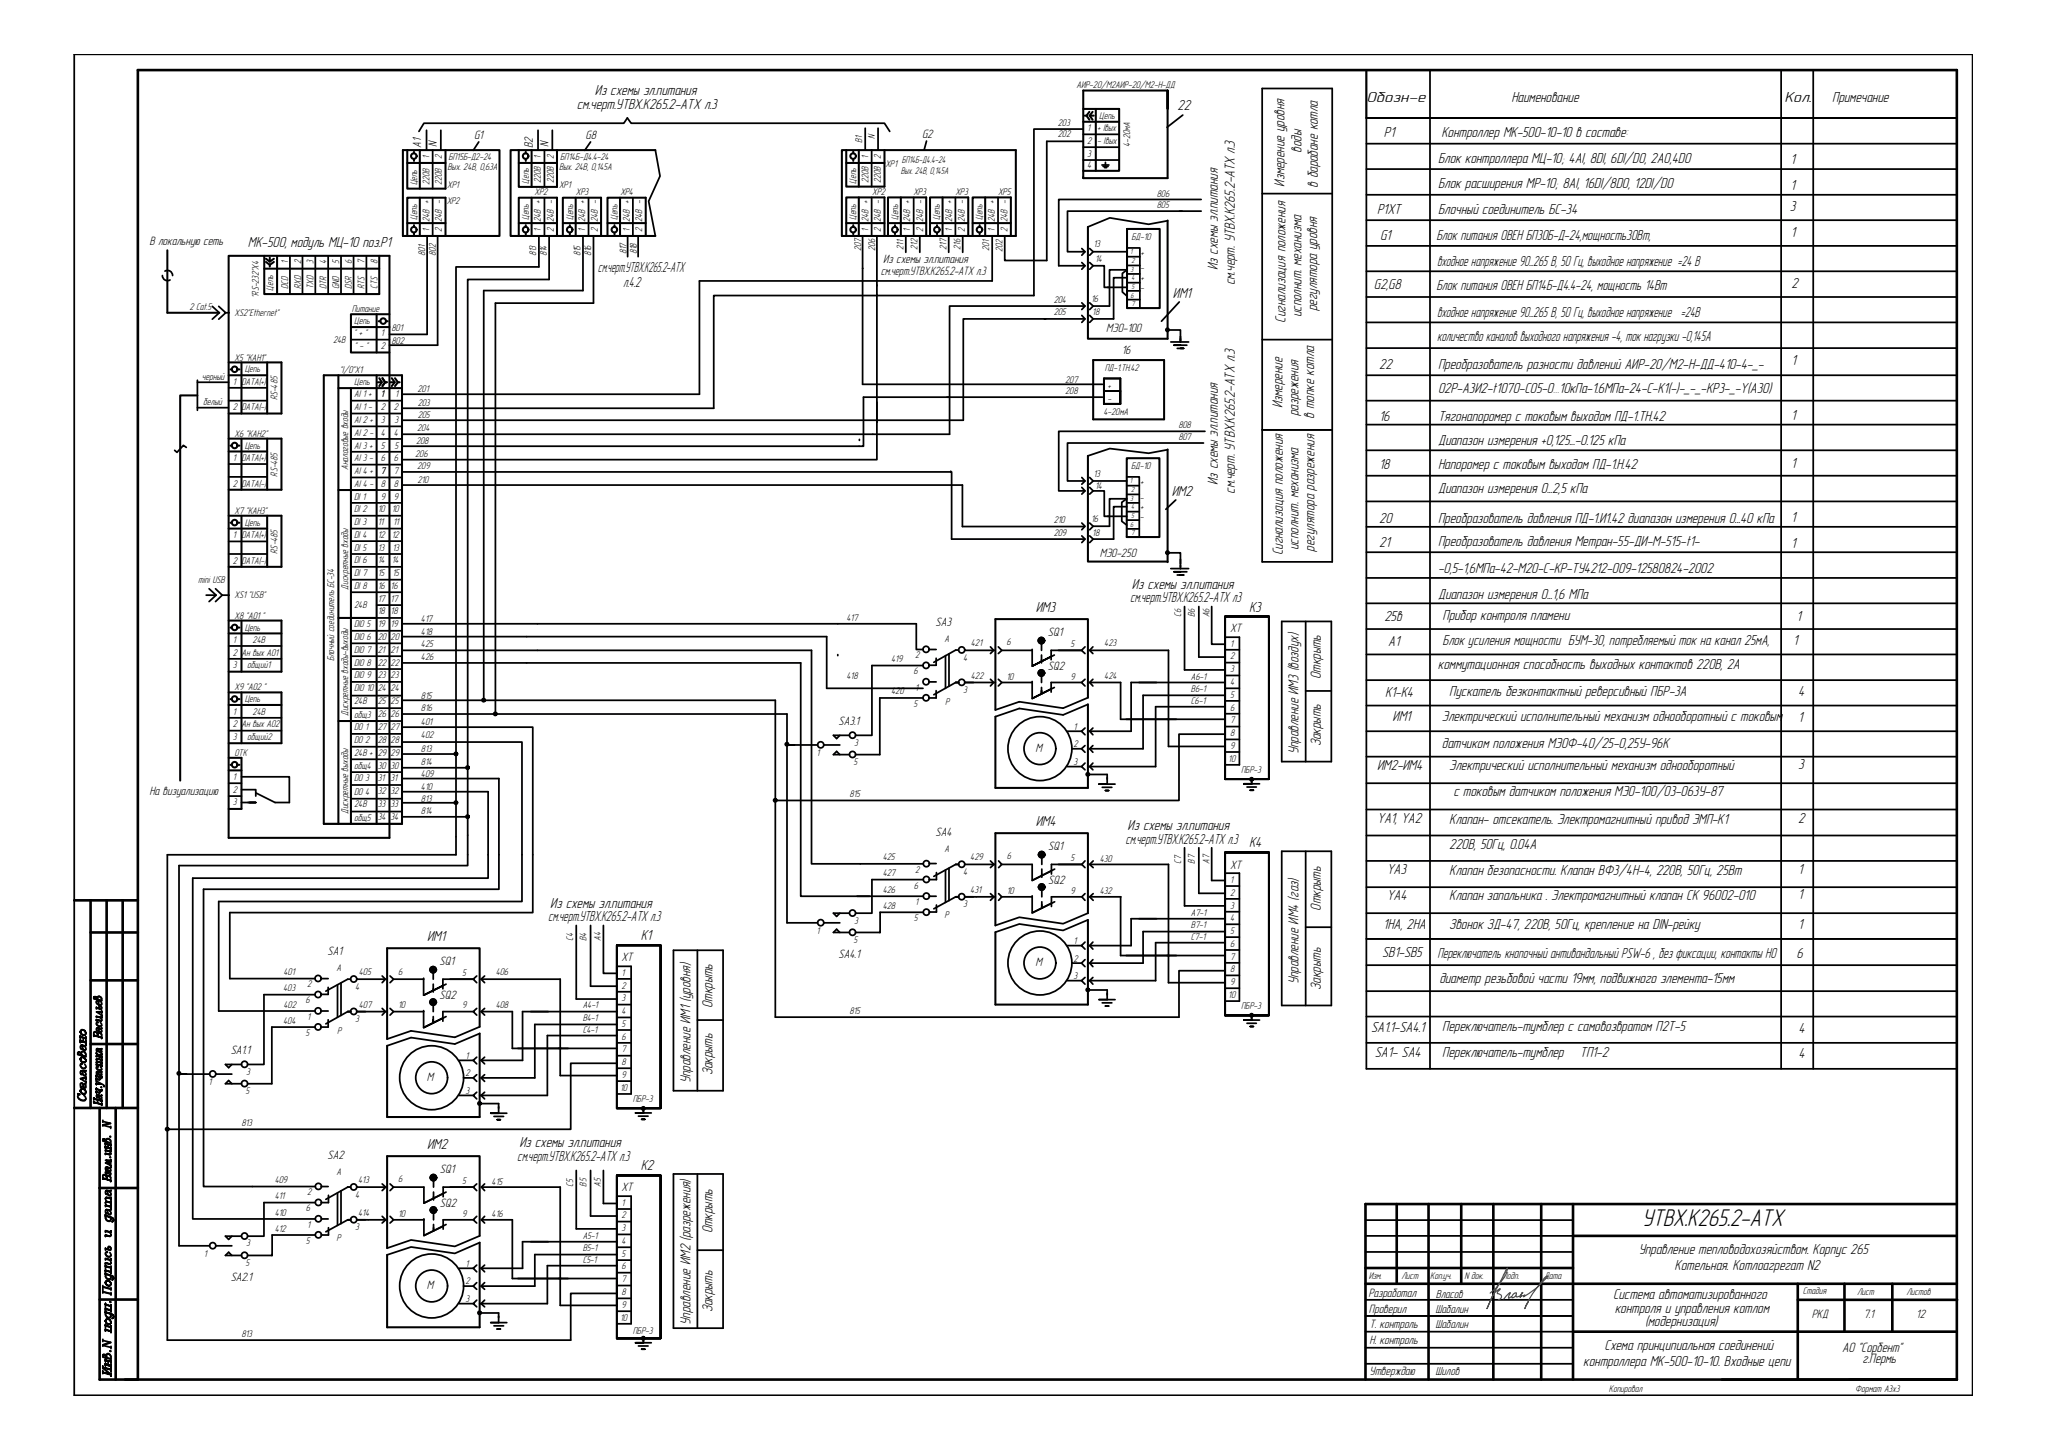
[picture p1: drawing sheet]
<svg xmlns="http://www.w3.org/2000/svg" width="297mm" height="210mm" viewBox="0 0 297 210" stroke-linecap="round" stroke-linejoin="round" font-family="sans-serif">
<defs><g id="words">
<text font-size="3.6" x="238.2" y="177.7">УТВХ.К265.2-АТХ</text>
<g font-size="2.2">
<text x="83.7" y="15.7">см.черт.УТВХ.К265.2-АТХ л.3</text>
<text x="86.3" y="13.7">Из схемы эл.питания</text>
<text x="170.8" y="15.9">22</text>
<text x="198.2" y="14.8">Обозн-е</text>
<text x="219.2" y="14.8">Наименование</text>
<text x="258.8" y="14.8">Кол.</text>
<text x="265.7" y="14.8">Примечание</text>
<text x="188.8" y="22.1" transform="rotate(-90 188.8 22.1)">воды</text>
<text x="200.7" y="19.9">Р1</text>
<text x="208.6" y="23.6">Блок контроллера МЦ-10; 4AI, 8DI, 6DI/DO, 2AO,4DO</text>
<text x="209.1" y="19.9">Контроллер МК-500-10-10 в составе:</text>
<text x="259.7" y="23.7">1</text>
<text x="186.3" y="27.1" transform="rotate(-90 186.3 27.1)">Измерение уровня</text>
<text x="191.1" y="27.3" transform="rotate(-90 191.1 27.3)">в барабане котла</text>
<text x="208.6" y="27.3">Блок расширения МР-10; 8AI, 16DI/8DO, 12DI/DO</text>
<text x="259.7" y="27.5">1</text>
<text x="36" y="35.8">МК-500, модуль МЦ-10 поз.Р1</text>
<text x="199.7" y="31">Р1XT</text>
<text x="200.2" y="34.8">G1</text>
<text x="208.3" y="34.8">Блок питания ОВЕН БП30Б-Д-24,мощность30Вт,</text>
<text x="208.6" y="31">Блочный соединитель БС-34</text>
<text x="259.6" y="30.6">3</text>
<text x="259.7" y="34.3">1</text>
<text x="86.7" y="39.5">см.черт.УТВХ.К265.2-АТХ</text>
<text x="90.4" y="41.7">л.4.2</text>
<text x="176.6" y="39.2" transform="rotate(-90 176.6 39.2)">Из схемы эл.питания</text>
<text x="179.1" y="41.4" transform="rotate(-90 179.1 41.4)">см.черт. УТВХ.К265.2-АТХ л.3</text>
<text x="199.3" y="42">G2,G8</text>
<text x="208.4" y="38.5">входное напряжение 90...265 В, 50 Гц, выходное напряжение =24 В</text>
<text x="259.9" y="41.7">2</text>
<text x="170.1" y="43.2">ИМ1</text>
<text x="186.5" y="46.8" transform="rotate(-90 186.5 46.8)">Сигнализация положения</text>
<text x="188.8" y="46" transform="rotate(-90 188.8 46)">исполнит. механизма</text>
<text x="191" y="45.1" transform="rotate(-90 191 45.1)">регулятора уровня</text>
<text x="208.3" y="42">Блок питания ОВЕН БП14Б-Д4.4-24, мощность 14Вт</text>
<text x="208.4" y="45.9">входное напряжение 90...265 В, 50 Гц, выходное напряжение =24В</text>
<text x="200" y="53.5">22</text>
<text x="208.4" y="49.4">количество каналов выходного напряжения -4, ток нагрузки -0,145А</text>
<text x="208.6" y="53.5">Преобразователь разности давлений АИР-20/М2-Н-ДД-410-4-_-</text>
<text x="259.9" y="53">1</text>
<text x="186" y="59.2" transform="rotate(-90 186 59.2)">Измерение</text>
<text x="208.6" y="56.9">02Р-А3И2-t1070-С05-0…10кПа-1.6МПа-24-С-К1(-)-_-_-КР3-_-Y(A30)</text>
<text x="188.4" y="60.3" transform="rotate(-90 188.4 60.3)">разрежения</text>
<text x="190.6" y="60.7" transform="rotate(-90 190.6 60.7)">в топке котла</text>
<text x="200" y="61">16</text>
<text x="208.6" y="61">Тягонапоромер с токовым выходом ПД-1.ТН.42</text>
<text x="208.6" y="64.5">Диапазон измерения +0,125...-0.125 кПа</text>
<text x="259.8" y="60.9">1</text>
<text x="169.9" y="71.9">ИМ2</text>
<text x="176.6" y="70.3" transform="rotate(-90 176.6 70.3)">Из схемы эл.питания</text>
<text x="179.1" y="71.6" transform="rotate(-90 179.1 71.6)">см.черт. УТВХ.К265.2-АТХ л.3</text>
<text x="200" y="68">18</text>
<text x="208.6" y="68">Напоромер с токовым выходом ПД-1.Н.42</text>
<text x="208.6" y="71.5">Диапазон измерения 0...2,5 кПа</text>
<text x="259.8" y="67.9">1</text>
<text x="200" y="75.9">20</text>
<text x="208.6" y="75.9">Преобразователь давления ПД-1.И1.42 диапазон измерения 0...40 кПа</text>
<text x="259.8" y="75.7">1</text>
<text x="186.1" y="80.5" transform="rotate(-90 186.1 80.5)">Сигнализация положения</text>
<text x="188.4" y="79.8" transform="rotate(-90 188.4 79.8)">исполнит. механизма</text>
<text x="190.6" y="80" transform="rotate(-90 190.6 80)">регулятора разрежения</text>
<text x="200" y="79.3">21</text>
<text x="208.6" y="79.2">Преобразователь давления Метран-55-ДИ-М-515-t1-</text>
<text x="208.6" y="83">-0,5-1,6МПа-42-М20-С-КР-ТУ4212-009-12580824-2002</text>
<text x="259.8" y="79.4">1</text>
<text x="150.2" y="88.7">ИМ3</text>
<text x="163.9" y="87.3">см.черт.УТВХ.К265.2-АТХ л3</text>
<text x="164.2" y="85.3">Из схемы эл.питания</text>
<text x="181.2" y="88.6">К3</text>
<text x="200.8" y="90">25в</text>
<text x="208.6" y="86.8">Диапазон измерения 0...1,6 МПа</text>
<text x="209.2" y="89.9">Прибор контроля пламени</text>
<text x="260.6" y="90">1</text>
<text x="201.4" y="93.6">А1</text>
<text x="209.2" y="93.5">Блок усиления мощности БУМ-30, потребляемый ток на канал 25мА,</text>
<text x="260.1" y="93.5">1</text>
<text x="191.6" y="98.4" transform="rotate(-90 191.6 98.4)">Открыть</text>
<text x="200.9" y="101">К1-К4</text>
<text x="208.6" y="97">коммутационная способность выходных контактов 220В, 2А</text>
<text x="210.2" y="100.9">Пускатель безконтактный реверсивный ПБР-3А</text>
<text x="260.8" y="100.8">4</text>
<text x="202" y="104.5">ИМ1</text>
<text x="209.1" y="104.6">Электрический исполнительный механизм однооборотный с токовым</text>
<text x="260.8" y="104.7">1</text>
<text x="188.4" y="109.3" transform="rotate(-90 188.4 109.3)">Управление ИМ3 (воздух)</text>
<text x="191.6" y="108.2" transform="rotate(-90 191.6 108.2)">Закрыть</text>
<text x="199.7" y="111.6">ИМ2-ИМ4</text>
<text x="209.1" y="108.4">датчиком положения МЭОФ-40/25-0,25У-96К</text>
<text x="210.2" y="111.6">Электрический исполнительный механизм однооборотный</text>
<text x="260.8" y="111.5">3</text>
<text x="150.2" y="119.7">ИМ4</text>
<text x="199.7" y="119.3">YA1, YA2</text>
<text x="210.2" y="119.4">Клапан- отсекатель. Электромагнитный привод ЭМП-К1</text>
<text x="210.8" y="115.4">с токовым датчиком положения МЭО-100/03-063У-87</text>
<text x="260.8" y="119.3">2</text>
<text x="163.3" y="122.3">см.черт.УТВХ.К265.2-АТХ л.3</text>
<text x="163.5" y="120.4">Из схемы эл.питания</text>
<text x="181.2" y="122.8">К4</text>
<text x="210.2" y="123.1">220В, 50Гц, 0.04А</text>
<text x="79.8" y="131.6">Из схемы эл.питания</text>
<text x="191.6" y="132" transform="rotate(-90 191.6 132)">Открыть</text>
<text x="201.1" y="126.7">YA3</text>
<text x="201.1" y="130.5">YA4</text>
<text x="210.2" y="126.8">Клапан безопасности. Клапан ВФ3/4Н-4, 220В, 50Гц, 25Вт</text>
<text x="210.2" y="130.5">Клапан запальника . Электромагнитный клапан СК 96002-010</text>
<text x="260.8" y="126.7">1</text>
<text x="260.8" y="130.3">1</text>
<text x="61.9" y="136.4">ИМ1</text>
<text x="79.5" y="133.5">см.черт.УТВХ.К265.2-АТХ л.3</text>
<text x="92.9" y="136.3">К1</text>
<text x="200.6" y="134.6">1НА, 2НА</text>
<text x="210.2" y="134.7">Звонок ЗД-47, 220В, 50Гц, крепление на DIN-рейку</text>
<text x="260.8" y="134.7">1</text>
<text x="188.4" y="142.7" transform="rotate(-90 188.4 142.7)">Управление ИМ4 (газ)</text>
<text x="191.6" y="143.5" transform="rotate(-90 191.6 143.5)">Закрыть</text>
<text x="200.5" y="138.7">SB1-SB5</text>
<text x="208.5" y="138.9">Переключатель кнопочный антивандальный PSW-6 , без фиксации, контакты НО</text>
<text x="208.8" y="142.5">диаметр резьбовой части 19мм, подвижного элемента-15мм</text>
<text x="260.6" y="138.9">6</text>
<text x="103.3" y="146.1" transform="rotate(-90 103.3 146.1)">Открыть</text>
<text x="198.9" y="149.6">SA1.1-SA4.1</text>
<text x="209.2" y="149.4">Переключатель-тумблер с самовозвратом П2Т-5</text>
<text x="260.8" y="149.7">4</text>
<text x="103.3" y="155.9" transform="rotate(-90 103.3 155.9)">Закрыть</text>
<text x="199.4" y="153.2">SA1- SA4</text>
<text x="209.2" y="153.2">Переключатель-тумблер</text>
<text x="229.1" y="153.2">ТП1-2</text>
<text x="260.8" y="153.4">4</text>
<text x="100.1" y="157.1" transform="rotate(-90 100.1 157.1)">Управление ИМ1 (уровня)</text>
<text x="61.9" y="166.5">ИМ2</text>
<text x="75.3" y="166.3">Из схемы эл.питания</text>
<text x="75" y="168.2">см.черт.УТВХ.К265.2-АТХ л.3</text>
<text x="92.9" y="169.6">К2</text>
<text x="103.3" y="178.8" transform="rotate(-90 103.3 178.8)">Открыть</text>
<text x="237.7" y="181.7">Управление тепловодохозяйством. Корпус 265</text>
<text x="242.9" y="184.2">Котельная. Котлоагрегат N2</text>
<text x="103.3" y="190.2" transform="rotate(-90 103.3 190.2)">Закрыть</text>
<text x="233.9" y="188.3">Система автоматизированного</text>
<text x="234.2" y="190.3">контроля и управления котлом</text>
<text x="100.1" y="192" transform="rotate(-90 100.1 192)">Управление ИМ2 (разрежения)</text>
<text x="229.6" y="198">контроллера МК-500-10-10. Входные цепи</text>
<text x="232.7" y="195.7">Cхема принципиальная соединений</text>
<text x="238.6" y="192.2">(модернизация)</text>
</g>
<g font-size="2">
<text x="267.2" y="196">АО &quot;Сорбент&quot;</text>
<text x="270.1" y="197.5">г.Пермь</text>
</g>
<g font-size="1.8">
<text x="61.1" y="21.4" transform="rotate(-90 61.1 21.4)">A1</text>
<text x="63.3" y="21.3" transform="rotate(-90 63.3 21.3)">N</text>
<text x="68.8" y="20.1">G1</text>
<text x="77.3" y="21.4" transform="rotate(-90 77.3 21.4)">В2</text>
<text x="79.6" y="21.3" transform="rotate(-90 79.6 21.3)">N</text>
<text x="84.9" y="20.1">G8</text>
<text x="133.7" y="20">G2</text>
<text x="21.7" y="35.5">В локальную сеть</text>
<text x="127.7" y="39.9">см.черт.УТВХ.К265.2-АТХ л.3</text>
<text x="128.1" y="38.1">Из схемы эл.питания</text>
<text x="160.5" y="48.1">МЭО-100</text>
<text x="162.7" y="51.4">16</text>
<text x="159.5" y="80.8">МЭО-250</text>
<text x="135.7" y="90.7">SA3</text>
<text x="152" y="92.2">SQ1</text>
<text x="178.4" y="91.7">XT</text>
<text x="152" y="97.1">SQ2</text>
<text x="121.6" y="105">SA3.1</text>
<text x="150.2" y="109">M</text>
<text x="21.7" y="115.2">На визуализацию</text>
<text x="135.7" y="121.2">SA4</text>
<text x="152" y="123.2">SQ1</text>
<text x="178.4" y="125.9">XT</text>
<text x="152" y="128.1">SQ2</text>
<text x="47.5" y="138.4">SA1</text>
<text x="63.8" y="139.9">SQ1</text>
<text x="90.1" y="139.4">XT</text>
<text x="121.6" y="138.9">SA4.1</text>
<text x="150.2" y="140.1">M</text>
<text x="63.8" y="144.8">SQ2</text>
<text x="33.5" y="152.7">SA1.1</text>
<text x="61.9" y="156.7">M</text>
<text x="47.5" y="168">SA2</text>
<text x="63.8" y="170">SQ1</text>
<text x="90.1" y="172.7">XT</text>
<text x="63.8" y="175">SQ2</text>
<text x="33.5" y="185.7">SA2.1</text>
<text x="61.9" y="186.9">M</text>
<text x="198.5" y="188">Разработал</text>
<text x="198.6" y="190.3">Проверил</text>
<text x="262.8" y="191">РКД</text>
<text x="270.3" y="191">7.1</text>
<text x="277.9" y="191">12</text>
<text x="198.6" y="192.4">Т. контроль</text>
<text x="198.6" y="194.8">Н. контроль</text>
<text x="198.6" y="199.4">Утверждаю</text>
</g>
<g font-size="1.7">
<text x="208.2" y="190.3">Шабалин</text>
<text x="208.3" y="188.1">Власов</text>
<text x="208.2" y="192.6">Шабалин</text>
<text x="208.2" y="199.3">Шилов</text>
</g>
<g font-size="1.5">
<text x="156.1" y="12.7">АИР-20/М2АИР-20/М2-Н-ДД</text>
<text x="159.4" y="17.2">Цепь</text>
<text x="62.3" y="23" transform="rotate(-90 62.3 23)">1</text>
<text x="64.1" y="23" transform="rotate(-90 64.1 23)">2</text>
<text x="65" y="23.2">БП15Б-Д2-24</text>
<text x="78.5" y="23" transform="rotate(-90 78.5 23)">1</text>
<text x="80.3" y="23" transform="rotate(-90 80.3 23)">2</text>
<text x="81.3" y="23.2">БП14Б-Д4.4-24</text>
<text x="125" y="20.7" transform="rotate(-90 125 20.7)">В1</text>
<text x="126" y="23" transform="rotate(-90 126 23)">1</text>
<text x="126.9" y="20.1" transform="rotate(-90 126.9 20.1)">N</text>
<text x="127.8" y="23" transform="rotate(-90 127.8 23)">2</text>
<text x="130.8" y="23.7">БП14Б-Д4.4-24</text>
<text x="153.4" y="18.3">203</text>
<text x="153.4" y="19.9">202</text>
<text x="157.7" y="19">1</text>
<text x="157.7" y="20.9">2</text>
<text x="157.7" y="22.7">3</text>
<text x="159.1" y="18.9">+ Iвых</text>
<text x="159.1" y="20.8">- Iвых</text>
<text x="163.9" y="21.3" transform="rotate(-90 163.9 21.3)">4-20мА</text>
<text x="60.5" y="26.9" transform="rotate(-90 60.5 26.9)">Цепь</text>
<text x="62.3" y="26.8" transform="rotate(-90 62.3 26.8)">220В</text>
<text x="64.1" y="26.8" transform="rotate(-90 64.1 26.8)">220В</text>
<text x="64.8" y="29.5">XP2</text>
<text x="64.9" y="27.2">XP1</text>
<text x="64.9" y="24.7">Вых. 24В, 0,63А</text>
<text x="76.7" y="26.6" transform="rotate(-90 76.7 26.6)">Цепь</text>
<text x="77.5" y="28.3">XP2</text>
<text x="78.5" y="26.6" transform="rotate(-90 78.5 26.6)">220В</text>
<text x="80.3" y="26.6" transform="rotate(-90 80.3 26.6)">220В</text>
<text x="81.1" y="27.2">XP1</text>
<text x="81.1" y="24.7">Вых. 24В, 0,145А</text>
<text x="83.5" y="28.3">XP3</text>
<text x="90" y="28.3">XP4</text>
<text x="124.2" y="26.6" transform="rotate(-90 124.2 26.6)">Цепь</text>
<text x="126" y="26.6" transform="rotate(-90 126 26.6)">220В</text>
<text x="126.5" y="28.2">XP2</text>
<text x="127.8" y="26.6" transform="rotate(-90 127.8 26.6)">220В</text>
<text x="128.4" y="24.2">XP1</text>
<text x="130.7" y="25.2">Вых. 24В, 0,145А</text>
<text x="132.5" y="28.2">XP3</text>
<text x="138.6" y="28.2">XP3</text>
<text x="144.8" y="28.2">XP5</text>
<text x="157.7" y="24.3">4</text>
<text x="167.8" y="28.5">806</text>
<text x="60.5" y="31.9" transform="rotate(-90 60.5 31.9)">Цепь</text>
<text x="62.3" y="33.6" transform="rotate(-90 62.3 33.6)">1</text>
<text x="62.3" y="32.2" transform="rotate(-90 62.3 32.2)">24В +</text>
<text x="64.1" y="33.6" transform="rotate(-90 64.1 33.6)">2</text>
<text x="64.1" y="32.2" transform="rotate(-90 64.1 32.2)">24В -</text>
<text x="76.7" y="31.9" transform="rotate(-90 76.7 31.9)">Цепь</text>
<text x="78.5" y="33.6" transform="rotate(-90 78.5 33.6)">1</text>
<text x="78.5" y="32.2" transform="rotate(-90 78.5 32.2)">24В +</text>
<text x="80.3" y="33.6" transform="rotate(-90 80.3 33.6)">2</text>
<text x="80.3" y="32.2" transform="rotate(-90 80.3 32.2)">24В -</text>
<text x="83.1" y="31.9" transform="rotate(-90 83.1 31.9)">Цепь</text>
<text x="84.9" y="33.6" transform="rotate(-90 84.9 33.6)">1</text>
<text x="84.9" y="32.2" transform="rotate(-90 84.9 32.2)">24В +</text>
<text x="86.7" y="33.6" transform="rotate(-90 86.7 33.6)">2</text>
<text x="86.7" y="32.2" transform="rotate(-90 86.7 32.2)">24В -</text>
<text x="89.5" y="31.9" transform="rotate(-90 89.5 31.9)">Цепь</text>
<text x="91.3" y="33.6" transform="rotate(-90 91.3 33.6)">1</text>
<text x="91.3" y="32.2" transform="rotate(-90 91.3 32.2)">24В +</text>
<text x="93.1" y="33.6" transform="rotate(-90 93.1 33.6)">2</text>
<text x="93.1" y="32.2" transform="rotate(-90 93.1 32.2)">24В -</text>
<text x="124.2" y="31.9" transform="rotate(-90 124.2 31.9)">Цепь</text>
<text x="126" y="33.6" transform="rotate(-90 126 33.6)">1</text>
<text x="126" y="32.2" transform="rotate(-90 126 32.2)">24В +</text>
<text x="127.8" y="33.6" transform="rotate(-90 127.8 33.6)">2</text>
<text x="127.8" y="32.2" transform="rotate(-90 127.8 32.2)">24В -</text>
<text x="130.3" y="31.9" transform="rotate(-90 130.3 31.9)">Цепь</text>
<text x="132" y="33.6" transform="rotate(-90 132 33.6)">1</text>
<text x="132" y="32.2" transform="rotate(-90 132 32.2)">24В +</text>
<text x="133.9" y="33.6" transform="rotate(-90 133.9 33.6)">2</text>
<text x="133.9" y="32.2" transform="rotate(-90 133.9 32.2)">24В -</text>
<text x="136.3" y="31.9" transform="rotate(-90 136.3 31.9)">Цепь</text>
<text x="138.1" y="33.6" transform="rotate(-90 138.1 33.6)">1</text>
<text x="138.1" y="32.2" transform="rotate(-90 138.1 32.2)">24В +</text>
<text x="139.9" y="33.6" transform="rotate(-90 139.9 33.6)">2</text>
<text x="139.9" y="32.2" transform="rotate(-90 139.9 32.2)">24В -</text>
<text x="142.5" y="31.9" transform="rotate(-90 142.5 31.9)">Цепь</text>
<text x="144.3" y="33.6" transform="rotate(-90 144.3 33.6)">1</text>
<text x="144.3" y="32.2" transform="rotate(-90 144.3 32.2)">24В +</text>
<text x="146.1" y="33.6" transform="rotate(-90 146.1 33.6)">2</text>
<text x="146.1" y="32.2" transform="rotate(-90 146.1 32.2)">24В -</text>
<text x="158.6" y="35.9">13</text>
<text x="164.1" y="34.8">БД-10</text>
<text x="167.8" y="30.1">805</text>
<text x="41.8" y="41.9" transform="rotate(-90 41.8 41.9)">DCD</text>
<text x="41.8" y="38.3" transform="rotate(-90 41.8 38.3)">1</text>
<text x="43.7" y="41.9" transform="rotate(-90 43.7 41.9)">RXD</text>
<text x="43.7" y="38.3" transform="rotate(-90 43.7 38.3)">2</text>
<text x="45.5" y="41.9" transform="rotate(-90 45.5 41.9)">TXD</text>
<text x="45.5" y="38.3" transform="rotate(-90 45.5 38.3)">3</text>
<text x="47.3" y="41.9" transform="rotate(-90 47.3 41.9)">DTR</text>
<text x="47.3" y="38.3" transform="rotate(-90 47.3 38.3)">4</text>
<text x="49.2" y="41.9" transform="rotate(-90 49.2 41.9)">GND</text>
<text x="49.2" y="38.3" transform="rotate(-90 49.2 38.3)">5</text>
<text x="51" y="41.9" transform="rotate(-90 51 41.9)">DSR</text>
<text x="51" y="38.3" transform="rotate(-90 51 38.3)">6</text>
<text x="52.9" y="41.9" transform="rotate(-90 52.9 41.9)">RTS</text>
<text x="52.9" y="38.3" transform="rotate(-90 52.9 38.3)">7</text>
<text x="54.8" y="41.9" transform="rotate(-90 54.8 41.9)">CTS</text>
<text x="54.8" y="38.3" transform="rotate(-90 54.8 38.3)">8</text>
<text x="61.7" y="37.2" transform="rotate(-90 61.7 37.2)">801</text>
<text x="63.2" y="37.2" transform="rotate(-90 63.2 37.2)">802</text>
<text x="77.8" y="37.2" transform="rotate(-90 77.8 37.2)">813</text>
<text x="79.3" y="37.2" transform="rotate(-90 79.3 37.2)">814</text>
<text x="84.2" y="37.2" transform="rotate(-90 84.2 37.2)">815</text>
<text x="85.7" y="37.2" transform="rotate(-90 85.7 37.2)">816</text>
<text x="90.9" y="36.9" transform="rotate(-90 90.9 36.9)">817</text>
<text x="92.4" y="36.9" transform="rotate(-90 92.4 36.9)">818</text>
<text x="124.9" y="36.4" transform="rotate(-90 124.9 36.4)">207</text>
<text x="126.9" y="36.4" transform="rotate(-90 126.9 36.4)">206</text>
<text x="131" y="36.3" transform="rotate(-90 131 36.3)">211</text>
<text x="133.1" y="36.3" transform="rotate(-90 133.1 36.3)">212</text>
<text x="137.3" y="36.3" transform="rotate(-90 137.3 36.3)">217</text>
<text x="139.3" y="36.3" transform="rotate(-90 139.3 36.3)">216</text>
<text x="143.5" y="36.4" transform="rotate(-90 143.5 36.4)">201</text>
<text x="145.4" y="36.5" transform="rotate(-90 145.4 36.5)">202</text>
<text x="158.8" y="38">14</text>
<text x="165.4" y="39.3">-</text>
<text x="165.4" y="40.7">+</text>
<text x="165.4" y="37.1">+</text>
<text x="27.5" y="45">2 Cat.5</text>
<text x="34" y="45.8">ХS2&quot;Ethernet&quot;</text>
<text x="37.5" y="43.2" transform="rotate(-90 37.5 43.2)">&quot;RS-232&quot;Х4</text>
<text x="39.6" y="42.1" transform="rotate(-90 39.6 42.1)">Цепь</text>
<text x="51" y="45.3">Питание</text>
<text x="51.4" y="47">Цепь</text>
<text x="56.8" y="48">801</text>
<text x="152.8" y="43.9">204</text>
<text x="152.8" y="45.7">205</text>
<text x="158.3" y="43.7">16</text>
<text x="158.4" y="45.6">18</text>
<text x="165.4" y="42.1">-</text>
<text x="34" y="52.3">X5 &quot;КАН1&quot;</text>
<text x="35.5" y="54">Цепь</text>
<text x="48.3" y="49.7">24В</text>
<text x="51.3" y="48.8">&quot; + &quot;</text>
<text x="51.4" y="50.6">&quot; - &quot;</text>
<text x="55.2" y="48.8">1</text>
<text x="55.2" y="50.6">2</text>
<text x="56.8" y="49.8">802</text>
<text x="160.2" y="53.7">ПД-1.ТН.42</text>
<text x="29.3" y="55.1">черный</text>
<text x="29.5" y="58.8">белый</text>
<text x="33.8" y="55.8">1</text>
<text x="33.8" y="59.5">2</text>
<text x="35" y="55.8">DATA(+)</text>
<text x="35" y="59.5">DATA(-)</text>
<text x="40.2" y="58" transform="rotate(-90 40.2 58)">RS-485</text>
<text x="49.3" y="54">&quot;I/O&quot;X1</text>
<text x="51.4" y="55.8">Цепь</text>
<text x="51.4" y="57.6">AI 1 +</text>
<text x="51.4" y="59.5">AI 1 -</text>
<text x="55.2" y="57.6">1</text>
<text x="55.2" y="59.5">2</text>
<text x="57.1" y="59.5">2</text>
<text x="57.3" y="57.6">1</text>
<text x="60.6" y="56.9">201</text>
<text x="60.6" y="58.8">203</text>
<text x="154.5" y="57.1">208</text>
<text x="154.5" y="55.5">207</text>
<text x="160.6" y="56.3">+</text>
<text x="160.6" y="58.2">-</text>
<text x="34" y="63.3">X6 &quot;КАН2&quot;</text>
<text x="35.5" y="65.1">Цепь</text>
<text x="51.4" y="61.3">AI 2 +</text>
<text x="51.4" y="63.2">AI 2 -</text>
<text x="51.4" y="65">AI 3 +</text>
<text x="55.2" y="61.3">3</text>
<text x="55.2" y="63.2">4</text>
<text x="55.2" y="65">5</text>
<text x="57.1" y="63.2">4</text>
<text x="57.2" y="61.3">3</text>
<text x="57.2" y="65">5</text>
<text x="60.3" y="64.3">208</text>
<text x="60.5" y="62.5">204</text>
<text x="60.6" y="60.5">205</text>
<text x="160" y="60.2">4-20мА</text>
<text x="170.9" y="62.1">808</text>
<text x="170.9" y="63.7">807</text>
<text x="33.8" y="66.8">1</text>
<text x="33.8" y="70.5">2</text>
<text x="35" y="66.8">DATA(+)</text>
<text x="35" y="70.5">DATA(-)</text>
<text x="40.2" y="69.1" transform="rotate(-90 40.2 69.1)">RS-485</text>
<text x="50.5" y="68.1" transform="rotate(-90 50.5 68.1)">Аналоговые входы</text>
<text x="51.4" y="66.8">AI 3 -</text>
<text x="51.4" y="68.7">AI 4 +</text>
<text x="51.4" y="70.6">AI 4 -</text>
<text x="55.2" y="66.8">6</text>
<text x="55.2" y="68.7">7</text>
<text x="55.2" y="70.6">8</text>
<text x="57.1" y="66.8">6</text>
<text x="57.1" y="68.7">7</text>
<text x="57.1" y="70.6">8</text>
<text x="60.2" y="66.2">206</text>
<text x="60.5" y="68">209</text>
<text x="60.6" y="70.1">210</text>
<text x="158.6" y="69.1">13</text>
<text x="158.8" y="70.8">14</text>
<text x="164.1" y="68">БД-10</text>
<text x="165.4" y="70.3">+</text>
<text x="33.8" y="78">1</text>
<text x="34" y="74.5">X7 &quot;КАН3&quot;</text>
<text x="35" y="78">DATA(+)</text>
<text x="35.5" y="76.2">Цепь</text>
<text x="51.4" y="72.4">DI 1</text>
<text x="51.4" y="74.3">DI 2</text>
<text x="51.4" y="76.1">DI 3</text>
<text x="51.4" y="78">DI 4</text>
<text x="54.8" y="74.3">10</text>
<text x="54.8" y="76.1">11</text>
<text x="54.8" y="78">12</text>
<text x="55.2" y="72.4">9</text>
<text x="56.8" y="74.3">10</text>
<text x="56.8" y="78">12</text>
<text x="57" y="76.1">11</text>
<text x="57.1" y="72.4">9</text>
<text x="152.8" y="77.6">209</text>
<text x="152.8" y="75.9">210</text>
<text x="158.3" y="75.6">16</text>
<text x="158.4" y="77.7">18</text>
<text x="165.3" y="75.3">-</text>
<text x="165.3" y="72.6">-</text>
<text x="165.4" y="73.9">+</text>
<text x="33.8" y="81.7">2</text>
<text x="35" y="81.7">DATA(-)</text>
<text x="40.2" y="80.3" transform="rotate(-90 40.2 80.3)">RS-485</text>
<text x="51.4" y="79.8">DI 5</text>
<text x="51.4" y="81.7">DI 6</text>
<text x="51.4" y="83.5">DI 7</text>
<text x="54.8" y="79.8">13</text>
<text x="54.8" y="81.7">14</text>
<text x="54.8" y="83.5">15</text>
<text x="56.8" y="81.7">14</text>
<text x="56.9" y="79.8">13</text>
<text x="56.9" y="83.5">15</text>
<text x="28.8" y="84.5">mini USB</text>
<text x="34" y="86.7">ХS1 &quot;USB&quot;</text>
<text x="34" y="89.7">X8 &quot;АО1 &quot;</text>
<text x="50.5" y="85.5" transform="rotate(-90 50.5 85.5)">Дискретные входы</text>
<text x="51.4" y="85.4">DI 8</text>
<text x="51.4" y="88.1">24В</text>
<text x="54.8" y="85.4">16</text>
<text x="54.8" y="87.2">17</text>
<text x="54.8" y="89.1">18</text>
<text x="56.7" y="85.4">16</text>
<text x="56.7" y="87.2">17</text>
<text x="56.7" y="89.1">18</text>
<text x="122.8" y="90">417</text>
<text x="171.3" y="89.5" transform="rotate(-90 171.3 89.5)">C6</text>
<text x="173.3" y="89.5" transform="rotate(-90 173.3 89.5)">B6</text>
<text x="175.4" y="89.5" transform="rotate(-90 175.4 89.5)">A6</text>
<text x="33.8" y="93.2">1</text>
<text x="33.8" y="95">2</text>
<text x="35" y="95">Ан вых АО1</text>
<text x="35.5" y="91.4">Цепь</text>
<text x="36.6" y="93.2">24В</text>
<text x="48.5" y="95.9" transform="rotate(-90 48.5 95.9)">Блочный соединитель БС-34</text>
<text x="51.4" y="90.9">DIO 5</text>
<text x="51.4" y="92.8">DIO 6</text>
<text x="51.4" y="94.7">DIO 7</text>
<text x="54.8" y="90.9">19</text>
<text x="54.8" y="92.8">20</text>
<text x="54.8" y="94.7">21</text>
<text x="56.7" y="90.9">19</text>
<text x="56.7" y="92.8">20</text>
<text x="56.7" y="94.7">21</text>
<text x="61.1" y="90.1">417</text>
<text x="61.1" y="92">418</text>
<text x="61.1" y="93.8">425</text>
<text x="61.1" y="95.7">426</text>
<text x="129.3" y="96">419</text>
<text x="132.7" y="95.4">2</text>
<text x="137" y="93">А</text>
<text x="139.7" y="95.8">4</text>
<text x="140.8" y="93.7">421</text>
<text x="146" y="93.6">6</text>
<text x="155.3" y="93.8">5</text>
<text x="160.2" y="93.7">423</text>
<text x="178.4" y="95.6">2</text>
<text x="178.4" y="93.7">1</text>
<text x="33.8" y="96.9">3</text>
<text x="34" y="100.1">X9 &quot;АО2 &quot;</text>
<text x="35.5" y="101.8">Цепь</text>
<text x="35.9" y="96.9">общий1</text>
<text x="51.4" y="96.5">DIO 8</text>
<text x="51.4" y="98.3">DIO 9</text>
<text x="51.4" y="100.2">DIO 10</text>
<text x="54.8" y="96.5">22</text>
<text x="54.8" y="98.3">23</text>
<text x="54.8" y="100.2">24</text>
<text x="56.7" y="96.5">22</text>
<text x="56.7" y="98.3">23</text>
<text x="56.7" y="100.2">24</text>
<text x="61.1" y="101.3">815</text>
<text x="122.8" y="98.4">418</text>
<text x="129.3" y="100.7">420</text>
<text x="132.5" y="97.7">6</text>
<text x="132.7" y="100.2">1</text>
<text x="139.7" y="100.5">3</text>
<text x="140.8" y="98.4">422</text>
<text x="146" y="98.5">10</text>
<text x="155.3" y="98.5">9</text>
<text x="160.2" y="98.4">424</text>
<text x="172.7" y="98.5">A6-1</text>
<text x="172.7" y="100.3">B6-1</text>
<text x="178.4" y="97.5">3</text>
<text x="178.4" y="99.3">4</text>
<text x="178.4" y="101.1">5</text>
<text x="33.8" y="103.6">1</text>
<text x="33.8" y="105.4">2</text>
<text x="33.8" y="107.3">3</text>
<text x="35" y="105.4">Ан вых АО2</text>
<text x="35.9" y="107.3">общий2</text>
<text x="36.6" y="103.6">24В</text>
<text x="50.5" y="103.8" transform="rotate(-90 50.5 103.8)">Дискретные входы-выходы</text>
<text x="51.4" y="105.9">DO 1</text>
<text x="51.4" y="107.7">DO 2</text>
<text x="51.4" y="102.1">24В</text>
<text x="51.4" y="104.1">общ3</text>
<text x="54.8" y="102.1">25</text>
<text x="54.8" y="103.9">26</text>
<text x="54.8" y="105.9">27</text>
<text x="54.8" y="107.7">28</text>
<text x="56.7" y="102.1">25</text>
<text x="56.7" y="103.9">26</text>
<text x="56.7" y="105.9">27</text>
<text x="56.7" y="107.7">28</text>
<text x="61.1" y="105.1">401</text>
<text x="61.1" y="106.9">402</text>
<text x="61.1" y="103.1">816</text>
<text x="132.5" y="102.4">5</text>
<text x="137.1" y="102.2">Р</text>
<text x="155.7" y="105.8">1</text>
<text x="172.7" y="102.1">C6-1</text>
<text x="178.4" y="106.7">8</text>
<text x="178.4" y="104.9">7</text>
<text x="178.4" y="103">6</text>
<text x="33.8" y="113.1">1</text>
<text x="34" y="109.6">ОТК</text>
<text x="51.4" y="109.6">24В +</text>
<text x="51.4" y="111.5">общ4</text>
<text x="51.4" y="113.3">DO 3</text>
<text x="54.8" y="109.6">29</text>
<text x="54.8" y="111.5">30</text>
<text x="54.8" y="113.3">31</text>
<text x="56.7" y="109.6">29</text>
<text x="56.7" y="111.5">30</text>
<text x="56.7" y="113.3">31</text>
<text x="61.1" y="112.7">409</text>
<text x="61.1" y="109.1">813</text>
<text x="61.1" y="111">814</text>
<text x="118.4" y="109.6">1</text>
<text x="123.8" y="110.9">5</text>
<text x="123.9" y="108.1">3</text>
<text x="155.7" y="108.3">2</text>
<text x="155.7" y="110.9">3</text>
<text x="178.2" y="110.4">10</text>
<text x="178.4" y="108.5">9</text>
<text x="180" y="112.1">ПБР-3</text>
<text x="33.8" y="114.9">2</text>
<text x="33.8" y="116.8">3</text>
<text x="50.5" y="118" transform="rotate(-90 50.5 118)">Дискретные выходы</text>
<text x="51.4" y="117">24В</text>
<text x="51.4" y="115.3">DO 4</text>
<text x="51.4" y="119">общ5</text>
<text x="54.8" y="115.1">32</text>
<text x="54.8" y="117">33</text>
<text x="54.8" y="118.9">34</text>
<text x="56.7" y="115.1">32</text>
<text x="56.7" y="117">33</text>
<text x="56.7" y="118.9">34</text>
<text x="61.1" y="114.5">410</text>
<text x="61.1" y="116.2">813</text>
<text x="61.1" y="118">814</text>
<text x="123.2" y="115.6">815</text>
<text x="128" y="124.7">425</text>
<text x="137" y="123.5">А</text>
<text x="140.7" y="124.7">429</text>
<text x="146" y="124.6">6</text>
<text x="155.3" y="124.8">5</text>
<text x="159.5" y="124.9">430</text>
<text x="171.3" y="125.2" transform="rotate(-90 171.3 125.2)">C7</text>
<text x="173.3" y="125.2" transform="rotate(-90 173.3 125.2)">B7</text>
<text x="175.4" y="125.2" transform="rotate(-90 175.4 125.2)">A7</text>
<text x="128" y="129.4">426</text>
<text x="128" y="131.7">428</text>
<text x="128" y="127">427</text>
<text x="132.5" y="128.8">6</text>
<text x="132.7" y="126.5">2</text>
<text x="132.7" y="131.2">1</text>
<text x="139.7" y="126.8">4</text>
<text x="139.7" y="131.5">3</text>
<text x="140.7" y="129.4">431</text>
<text x="146" y="129.5">10</text>
<text x="155.3" y="129.5">9</text>
<text x="159.5" y="129.7">432</text>
<text x="178.4" y="131.7">3</text>
<text x="178.4" y="129.8">2</text>
<text x="178.4" y="128">1</text>
<text x="83.1" y="136.4" transform="rotate(-90 83.1 136.4)">C4</text>
<text x="85.1" y="136.4" transform="rotate(-90 85.1 136.4)">B4</text>
<text x="87.1" y="136.4" transform="rotate(-90 87.1 136.4)">A4</text>
<text x="118.4" y="135.4">1</text>
<text x="123.8" y="136.7">5</text>
<text x="123.9" y="133.9">3</text>
<text x="132.5" y="133.5">5</text>
<text x="137" y="133.1">Р</text>
<text x="155.7" y="136.8">1</text>
<text x="172.7" y="134.6">B7-1</text>
<text x="172.7" y="136.3">C7-1</text>
<text x="172.7" y="132.7">A7-1</text>
<text x="178.4" y="133.5">4</text>
<text x="178.4" y="135.4">5</text>
<text x="178.4" y="137.2">6</text>
<text x="41.1" y="143.7">403</text>
<text x="41.1" y="141.4">401</text>
<text x="44.5" y="143.1">2</text>
<text x="48.8" y="140.7">А</text>
<text x="51.5" y="143.5">4</text>
<text x="52" y="141.4">405</text>
<text x="57.8" y="141.3">6</text>
<text x="67" y="141.5">5</text>
<text x="71.9" y="141.4">406</text>
<text x="90.1" y="143.3">2</text>
<text x="90.1" y="141.4">1</text>
<text x="155.7" y="139.4">2</text>
<text x="155.7" y="141.9">3</text>
<text x="178.4" y="142.8">9</text>
<text x="178.4" y="140.9">8</text>
<text x="178.4" y="139.1">7</text>
<text x="41.1" y="148.4">404</text>
<text x="41.1" y="146.1">402</text>
<text x="44.3" y="145.5">6</text>
<text x="44.5" y="147.8">1</text>
<text x="48.9" y="149.9">Р</text>
<text x="51.5" y="148.2">3</text>
<text x="52" y="146.1">407</text>
<text x="57.8" y="146.2">10</text>
<text x="67" y="146.2">9</text>
<text x="71.9" y="146.1">408</text>
<text x="84.5" y="146.2">A4-1</text>
<text x="84.5" y="149.8">C4-1</text>
<text x="84.5" y="148">B4-1</text>
<text x="90.1" y="145.2">3</text>
<text x="90.1" y="147">4</text>
<text x="90.1" y="148.8">5</text>
<text x="123.2" y="146.9">815</text>
<text x="178.2" y="144.7">10</text>
<text x="180" y="146.2">ПБР-3</text>
<text x="35.7" y="155.8">3</text>
<text x="44.3" y="150.2">5</text>
<text x="67.5" y="153.5">1</text>
<text x="90.1" y="154.4">8</text>
<text x="90.1" y="152.6">7</text>
<text x="90.1" y="150.7">6</text>
<text x="30.2" y="157.3">1</text>
<text x="35.6" y="158.6">5</text>
<text x="67.5" y="156">2</text>
<text x="67.5" y="158.6">3</text>
<text x="89.9" y="158.1">10</text>
<text x="90.1" y="156.3">9</text>
<text x="91.8" y="159.8">ПБР-3</text>
<text x="35" y="163.3">813</text>
<text x="39.8" y="171.5">409</text>
<text x="39.8" y="173.8">411</text>
<text x="44.5" y="173.3">2</text>
<text x="48.8" y="170.3">А</text>
<text x="51.5" y="173.7">4</text>
<text x="52" y="171.5">413</text>
<text x="57.8" y="171.4">6</text>
<text x="67" y="171.6">5</text>
<text x="71.3" y="171.7">415</text>
<text x="83.1" y="172" transform="rotate(-90 83.1 172)">C5</text>
<text x="85.1" y="172" transform="rotate(-90 85.1 172)">B5</text>
<text x="87.1" y="172" transform="rotate(-90 87.1 172)">A5</text>
<text x="39.8" y="176.2">410</text>
<text x="39.8" y="178.5">412</text>
<text x="44.3" y="175.6">6</text>
<text x="44.5" y="178">1</text>
<text x="48.8" y="180">Р</text>
<text x="51.5" y="178.4">3</text>
<text x="52" y="176.2">414</text>
<text x="57.8" y="176.4">10</text>
<text x="67" y="176.4">9</text>
<text x="71.3" y="176.4">416</text>
<text x="84.5" y="179.5">A5-1</text>
<text x="90.1" y="178.5">3</text>
<text x="90.1" y="176.6">2</text>
<text x="90.1" y="174.8">1</text>
<text x="29.6" y="182.2">1</text>
<text x="35.6" y="183.5">5</text>
<text x="35.7" y="180.7">3</text>
<text x="44.3" y="180.3">5</text>
<text x="67.5" y="183.6">1</text>
<text x="84.5" y="181.4">B5-1</text>
<text x="84.5" y="183.1">C5-1</text>
<text x="90.1" y="180.3">4</text>
<text x="90.1" y="182.2">5</text>
<text x="90.1" y="185.9">7</text>
<text x="90.1" y="184">6</text>
<text x="198.5" y="185.4">Изм.</text>
<text x="203.3" y="185.4">Лист</text>
<text x="207.4" y="185.4">Коп.уч.</text>
<text x="212.4" y="185.4">N док.</text>
<text x="217.9" y="185.4">Подп.</text>
<text x="224" y="185.4">Дата</text>
<text x="67.5" y="186.2">2</text>
<text x="67.5" y="188.7">3</text>
<text x="89.9" y="191.4">10</text>
<text x="90.1" y="189.6">9</text>
<text x="90.1" y="187.7">8</text>
<text x="261.5" y="187.5">Стадия</text>
<text x="269.3" y="187.7">Лист</text>
<text x="276.5" y="187.7">Листов</text>
<text x="35" y="193.8">813</text>
<text x="91.8" y="193.4">ПБР-3</text>
<text x="233.4" y="201.8">Копировал</text>
<text x="269.1" y="201.8">Формат A3x3</text>
</g>
<g font-size="1.1">
<text x="163.9" y="36.8">1</text>
<text x="164" y="39.4">3</text>
<text x="164.1" y="40.6">4</text>
<text x="164.1" y="38.2">2</text>
<text x="164.1" y="42">5</text>
<text x="164" y="43.2">6</text>
<text x="164.1" y="44.4">7</text>
<text x="163.9" y="70">1</text>
<text x="164.1" y="71.4">2</text>
<text x="163.9" y="76.4">6</text>
<text x="163.9" y="72.6">3</text>
<text x="164.1" y="77.6">7</text>
<text x="164.1" y="75.1">5</text>
<text x="164.1" y="73.8">4</text>
</g>
</g></defs>
<!-- layer: 0 -->
<g fill="none" stroke="#000" stroke-width=".38">
<path d="M202.6 174.5v11.6M207.2 174.5v25.5M211.9 174.5v11.6M216.6 174.5v25.5M223.5 174.5v25.5M228.1 179.2h55.6M228.1 174.5v25.5M283.8 174.5h-85.8v25.5M18.1 200h265.7v-189.8h-263.8v189.8M198 183.8h30.1M198 186.1h85.8M228.1 193h55.6"/>
<path d="M260.7 188.4h23.2M260.7 186.1v13.9M267.5 186.1v6.9M274.5 186.1v6.9"/>
</g>
<g fill="none" stroke="#000" stroke-width=".25">
<path d="M10.8 7.9h275.3v194.4h-275.3zM60.8 19.1l.7-1.2h29l.5-.8 .5 .8h36.8l.7 1.2M61.9 18.9v2.9M63.9 18.9v2.9M78 18.9v2.9M80.1 18.9v2.9M125.5 18.6v3.2M127.4 18.6v3.2M157.1 18.7h-7.1v24.1h-46.5v16.4h-45.2M157.1 19.5h5.2M169.3 13.1v2.7v-2.7M169.3 15.8v-2.7v2.7"/>
<path d="M171.5 16.7l-2.2 1.8M183.1 12.8h10.1v68.6h-10.1zM207.4 10.2v144.7M258.3 10.2v144.7M263 10.2v144.7M283.8 17.1h-85.6h85.6M283.8 10.2h-85.6v144.7h85.6M23.6 39.9a.74 .74 0 0 0 1.1 .7M23.9 39.3a.74 .74 0 0 1 1.1 .6M42.1 37.1v5.5M43.9 37.1v5.5M45.7 37.1v5.5"/>
<path d="M47.6 37.1v5.5M49.5 37.1v5.5M51.3 37.1v5.5M53.1 37.1v5.5M61.9 34.2v14.3h-5.4M62.8 21.8v5.5M62.8 28.7v5.5M63.5 34.2v15.8h-7M78.2 34.2v4.5h-12.1v85.2h-41.8v70.4h58.5v-6.8h6.7M79 21.8v5.3M79 28.7v5.5M79.6 34.2v6.3h-11.8v85h-41.8v55.1h4.4"/>
<path d="M84.6 34.2v7.9h-14.4v59.4M85.4 28.7v5.5M86.1 34.2v9.7h-14.2v59.6M91 34.2v3M91.8 28.7v5.5M92.6 34.2v3M95.1 21.8l.6 3.7-1.6 3.7 1 5M125.1 34.2v21.5h34.8M125.1 38.9h.1M126.4 21.8v5.3M126.4 28.6v5.6M127.2 34.2v27"/>
<path d="M131.4 34.2v2.4M132.5 28.6v5.6M133.4 34.2v2.4M134.4 20.4l-.4 1.3M137.6 34.2v2.4M138.6 28.6v5.6M139.6 34.2v2.4M143.9 34.2v6.5h-42.5v16.5h-43.1M144.8 28.6v5.6M156.9 36l.5 .5-.5 .5M156.9 38.1l.5 .4-.5 .5M157.1 20.5h-5.3v17.3h-6.1v-3.6"/>
<path d="M157.1 25.7v.1M157.1 21.3h5.2M157.1 23.2h5.2M158 36l.6 .5-.6 .5M158 38.1l.6 .4-.6 .5M158.6 38.5h1.6v3.2h.6M158.6 36.5h4.9M159.8 23.9h1M160 24.1h.7M160.2 24.3h.3M160.3 23.5v.4M163.5 35.9h1.8v8.8h-1.8"/>
<path d="M163.5 37.2h1.8M163.5 38.5h1.8M163.5 39.7h1.8M169.3 32l-2.7 .5-5.6-.9-3.2 1.3M171.1 30.6h.4M174.2 30.6h-19.4v5.9h2.6M174.2 28.9h-20.6v9.6h3.8M183.1 28.1h10.1M198.2 39.3h85.6M198.2 31.9h85.6M198.2 35.6h85.6M198.2 28.2h85.6"/>
<path d="M198.2 24.5h85.6M198.2 20.8h85.6M28.6 55.4h4.6M28.6 59.1h4.5M28.6 55.1v4.4M30.8 44.4l1 .9-1 1M31.7 44.4l1 .9-1 1M32.7 45.3h.5M33.2 58.1h5.5M33.2 56.2h5.5M50.9 58.1h5.6M50.9 49.2h5.6"/>
<path d="M50.9 59.9h5.6M127.2 41.4h.1M127.2 58.3v8.3h-68.9M151.5 46.2h5.9M151.7 46.2h-12v14.7h-81.4M156.9 43.9l.5 .5-.5 .5M156.9 45.7l.5 .5-.5 .5M157.4 44.4h-19.7v18.5h-79.4M158 43.9l.6 .5-.6 .5M158 45.7l.6 .5-.6 .5M159.9 57.6h-34.7v7.1h-66.9M160.1 56.7h2.4z"/>
<path d="M160.6 41.7h2.9M162.5 58.5v-1.8v1.8M162.5 56.7v-1.8h-2.4v3.6h2.4M163.5 42.9l-.7-.6v-2.7l.7-.5h-2.6v5.3h-2.3M163.5 40.3h-2v5.9h-2.9M163.5 41h1.8M163.5 43.4h1.8M163.5 42.2h1.8M169.3 47.8h1.9v1.6M169.8 49.6h2.6M170.7 50.5h1h-.5M171 43.8l-2.5 2.8"/>
<path d="M171.2 50h-.9h1.8M171.2 48.8v.8M183.1 49.2h10.1M198.2 50.5h85.6M198.2 46.7h85.6M198.2 43.1h85.6M198.2 58.1h85.6M198.2 54.4h85.6M27 64.9l-.4-.3-.9 1-.4-.3M33.2 67.3h5.5M33.2 69.1h5.5M33.2 78.5h5.5"/>
<path d="M50.9 72.9h5.6M50.9 61.8h5.6M50.9 63.6h5.6M50.9 65.5h5.6M50.9 67.4h5.6M50.9 69.2h5.6M50.9 74.8h5.6M50.9 76.6h5.6M50.9 78.4h5.6M54.6 71h1.9M58.3 68.4h79.7v9.7h19.4M58.3 70.3h81.3v6h17.7"/>
<path d="M124.6 63.8h.1M127.2 61.2h.1M137.9 68.5h.1M156.9 77.7l.5 .4-.5 .6M156.9 75.8l.5 .5-.5 .5M156.9 70.7l.5 .5-.5 .4M156.9 69.2l.5 .5-.5 .5M158 77.7l.6 .4-.6 .6M158 75.8l.6 .5-.6 .5M158 70.7l.6 .5-.6 .4M158 69.2l.6 .5-.6 .5M158.6 71.2h1.6v3.6h.6"/>
<path d="M158.6 69.7h4.8M160.6 74.8h2.8M163.4 73.4h-1.9v4.7h-2.9M163.4 76.1l-.7-.5v-2.8l.7-.5h-2.5v4h-2.3M163.4 69.1h1.8v8.8h-1.8M163.4 75.4h1.8M163.4 76.7h1.8M163.4 72.9h1.8M163.4 74.2h1.8M163.4 71.7h1.8M163.4 70.4h1.8M169.3 65.2l-2.7 .5-5.6-.7-3.2 1.1"/>
<path d="M170.5 72.5l-1.4 1.3M174.6 64.2h-19.8v5.5h2.6M174.8 62.5h-21.2v8.7h3.8M183.1 62.3h10.1M198.2 61.6h85.6M198.2 76.4h85.6M198.2 65.3h85.6M198.2 72.7h85.6M198.2 69h85.6M29.9 86.3h1.4M30.3 85.3l1 1-1 .9M31.3 85.3l.9 1h1"/>
<path d="M32.2 86.3l-.9 .9M33.2 80.3h5.5M33.2 93.6h7.6M33.2 95.5h7.6M50.9 80.3h5.6M50.9 82.2h5.6M50.9 84h7.4M50.9 85.9h7.4M50.9 89.6h7.4M50.9 91.4h7.4M50.9 93.3h7.4M50.9 95.1h7.4"/>
<path d="M50.9 97h7.4M50.9 98.8h7.4M54.6 87.7h3.7M58.3 94.3h59.4v30.9h16.2M58.3 96.1h57.8v33.8h10M58.3 90.4h74.6v3.7h1M58.3 92.3h61.6v7.5h14M121.5 95h.1M133.9 96.5h-7.4v10.1h-2.4M134.8 98.8h1M134.8 94.1h1M135.8 95.4v1h-1"/>
<path d="M137.1 95v4.8M137.6 94.8v4.7M139 94.2h-.4l-3.2 1.8M139 98.9h-.4l-3.2 1.8M140 94.3h4.2M140 98.9h4.4M143.7 98.5l.4 .4-.4 .5M143.7 93.8l.4 .5-.4 .4M144.8 98.5l.5 .4h4.4M144.8 93.8l.5 .5M145.3 98.9l-.5 .5M149.7 98.9h.1"/>
<path d="M149.7 94.3h-4.4l-.5 .4M149.7 94.3h.1M149.7 94.3v2.3M149.7 98.9v2.4M151.1 99.7v.9v-.5M151.1 92.9v1.4M151.1 95v1.1M151.1 97.6v1.3M152.9 95l-3.2 1.6 2.8-1.4M152.9 99.7l-3.2 1.6 2.8-1.4M156.9 94.3h-4.4v1.3M156.9 98.9h-4.4v1.4"/>
<path d="M157.4 98.5l-.5 .4 .5 .5M157.4 93.8l-.5 .5 .5 .4M158 94.3h11.5v13.9h8.2M158 98.9h4.5v5.4h15.2M158.5 98.5l-.5 .4 .5 .5M158.5 93.8l-.5 .5 .5 .4M169.3 80.1h1.9v1.6M169.8 82.4h2.6M170.7 83.4h1h-.5M171.2 82.9h-.9h1.8M171.2 81.1v1.3M171.8 87.9v9.2h5.9"/>
<path d="M173.9 87.9v7.4h3.8M175.7 87.9v5.5h2M177.7 89.4h6.3v23.5h-6.3h6.3v-23.5zM177.7 98.9h-13.6v7.1h-6.1M177.7 89.4h6.3v23.5h-6.3zM177.7 92.4h2.1v18.5h-2.1M177.7 97.9h2.1M177.7 99.8h2.1M177.7 96.1h2.1M177.7 94.2h2.1M185.9 90.1h7.2v20.3h-7.2zM189.4 90.1v20.3"/>
<path d="M198.2 80.1h85.6M198.2 83.8h85.6M198.2 87.5h85.6M198.2 91.2h85.6M198.2 98.6h85.6M198.2 94.9h85.6M33.2 113.5h1.8M33.2 115.4h1.8M33.2 104.1h7.6M33.2 105.9h7.6M35 112.6h7v3.7h-2.1l-2.8-1.4M35 114.5h2.1v.9"/>
<path d="M35 116.3h2.1M36.2 116.3h.9h-.9M47 119.4h11.3M50.9 100.8h7.4M50.9 102.7h7.4M50.9 104.5h7.4M50.9 106.4h7.4M50.9 108.2h7.4M50.9 110.1h7.4M50.9 111.9h7.4M50.9 113.8h7.4M50.9 115.8h7.4"/>
<path d="M50.9 117.6h7.4M58.3 105.4h19v26.9h-44v9.6h12.4M58.3 107.6h17.4v23.1h-44v15.9h14M58.3 112.9h14.1v16h-42.9v43.1h16.2M58.3 114.8h12.5v12.5h-42.8v49.4h17.7M58.3 109.3h7.8M58.3 111.3h9.5M58.3 116.4h7.9M58.3 118.4h9.5M58.3 103.5h55.8v30.3h4.5M58.3 101.5h7.9M66.1 101.5h46.4v45.9h58.5v-6.7h6.7"/>
<path d="M115.2 108h-1.1h4.5M119.5 108h2.3M121.8 109.4l-.5-.5-.4 .5h2.3M121.8 106.6l-.5 .5-.4-.5h2.3M133.9 101.2h-6.3v8.2h-3.5M135.8 100.1v1.1h-1M154.8 106h2.1M154.8 111.1h2.1M156.9 108.5l.5 .6M157.4 108.1l-.5 .4h-1.4M157.4 110.6l-.5 .5 .5 .5M157.4 105.5l-.5 .5 .5 .5"/>
<path d="M157.8 112.3h2.8v1.4h-1.2h2.3M157.8 102.1l-3.6 1.5-6.4-.9-3.4 1.2M157.8 101.1l-3.6 1.6-6.4-1-3.4 1.2M158 106l.5 .5M158.5 108.1l-.5 .4 .5 .6M158.5 110.6l-.5 .5 .5 .5M158.5 105.5l-.5 .5M159.9 114.1h1.4M160.8 114.6h-.5h.5M177.7 106.4h-6.7v9.6h-58.5M177.7 102.4h-10.1v8.7h-9.8M177.7 100.8h-11.9v7.7h-7.8"/>
<path d="M177.7 107.2h2.1M177.7 109h2.1M177.7 103.5h2.1M177.7 105.3h2.1M177.7 101.6h2.1M180.9 114.1h1.3M181.5 112.9v.7h-1.1h2.3M181.8 114.6h-.5h.5M189.4 100.2h3.7M198.2 106h85.6M198.2 102.3h85.6M198.2 109.7h85.6"/>
<path d="M198.2 113.5h85.6M198.2 117.3h85.6M83.6 134.2v10.6h5.9M85.7 134.2v8.8h3.8M87.5 134.2v6.9h2M89.5 137h6.3v23.7h-6.3h6.3v-23.7zM89.5 137h6.3v23.7h-6.3zM97.7 137.8h7.2v20.3h-7.2zM101.1 137.8v20.3M119.5 133.8h2.3M121.8 135.2l-.5-.5-.4 .5h2.3M121.8 132.4l-.5 .4-.4-.4h2.3"/>
<path d="M124.3 129.9h9.6M127.6 135.2h.1M133.9 127.5h-7.4v4.9h-2.4M133.9 132.2h-6.3v3h-3.5M134.8 125.2h1M134.8 129.9h1M135.8 126.5v1h-1M135.8 131.2v1h-1M137.1 126.1v4.7M137.6 125.9v4.7M139 125.3h-.4l-3.2 1.7M139 130h-.4l-3.2 1.7"/>
<path d="M140 125.3h4.3M140 130h1.6M141.6 130h2.8M143.7 129.5l.5 .5-.5 .5M143.7 124.8l.5 .5-.5 .5M144.8 129.5l.5 .5-.5 .5M144.8 124.8l.5 .5-.5 .5M145.3 125.3h4.4v2.3l2.8-1.4M145.3 130h4.4M149.7 130h.1M149.7 130v2.3l3.3-1.6M151.1 123.9v1.4"/>
<path d="M151.1 126v1.2M151.1 128.6v1.4M151.1 130.7v.9M152.5 130.9l-2.8 1.4M153 126l-3.3 1.6M154.8 137.1h2.1M156.9 139.6l.5 .5M156.9 125.3h-4.4v1.4M156.9 130h-4.4v1.4M157.4 139.1l-.5 .5h-1.4M157.4 129.5l-.5 .5 .5 .5M157.4 124.8l-.5 .5 .5 .5"/>
<path d="M157.4 136.6l-.5 .5 .5 .5M157.8 132.4l-3.6 1.5-6.4-.9-3.4 1.2M157.8 133.4l-3.6 1.5-6.4-1-3.4 1.2M158 125.3h11.5v17.2h8.2M158 130h4.6M158 137.1l.5 .5M158.5 139.1l-.5 .5 .5 .5M158.5 136.6l-.5 .5M158.6 129.5l-.6 .5 .6 .5M158.6 124.8l-.6 .5 .6 .5M162.5 130v8.5h15.2M171.8 122.9v8.4h5.9"/>
<path d="M173.9 122.9v6.6h3.8M175.7 122.9v4.7h2M177.7 123.6h6.3v23.6h-6.3h6.3v-23.6zM177.7 123.6h6.3v23.6h-6.3zM177.7 126.6h2.1v18.5h-2.1M177.7 133.2h-13.6v3.9h-6.1M177.7 135h-11.9v4.6h-7.8M177.7 136.7h-10.1v5.5h-9.8M177.7 134h2.1M177.7 135.8h2.1M177.7 137.7h2.1M177.7 139.6h2.1"/>
<path d="M177.7 132.2h2.1M177.7 130.3h2.1M177.7 128.4h2.1M185.9 123.4h7.2v22.4h-7.2zM189.4 123.4v22.4M189.4 134.4h3.7M198.2 124.8h85.6M198.2 121.1h85.6M198.2 132.4h85.6M198.2 128.6h85.6M198.2 136.1h85.6M198.2 139.9h85.6"/>
<path d="M27 155.7h-1h4.4M31.3 155.7h2.3M33.6 157.1l-.4-.5-.5 .5h2.3M33.6 154.3l-.4 .5-.5-.5h2.3M45.7 148.9h-6.3v8.2h-3.4M45.7 144.2h-7.4v10.1h-2.3M46.6 141.9h1M46.6 146.6h1M47.6 143.1v1h-1M47.6 147.8v1.1h-1M49 142.7v4.7M49.5 142.5v4.7"/>
<path d="M50.9 141.9h-.5l-3.1 1.8M50.9 146.6h-.5l-3.1 1.8M51.8 141.9h4.2M51.8 146.6h4.3M55.4 146.2l.5 .4-.5 .6M55.4 141.5l.5 .4-.5 .6M56.6 146.2l.5 .4h4.3M56.6 141.5l.5 .4M57.1 146.6l-.5 .6M61.4 146.6h.1M61.4 141.9h-4.3l-.5 .6M61.4 141.9h.1"/>
<path d="M61.4 141.9v2.4M61.4 146.6v2.4M62.8 147.4v.9v-.5M62.8 140.6v1.3M62.8 142.7v1.1M62.8 145.3v1.3M64.7 142.7l-3.3 1.6 2.8-1.4M64.7 147.4l-3.3 1.6 2.8-1.4M66.6 153.7h2.1M66.6 158.8h2.1M68.6 141.9h-4.4v1.4M68.6 156.3l.5 .5"/>
<path d="M68.6 146.6h-4.4v1.4M69.1 155.8l-.5 .5h-1.4M69.1 158.3l-.5 .5 .5 .5M69.1 146.2l-.5 .4 .5 .6M69.1 141.5l-.5 .4 .5 .6M69.1 153.2l-.5 .5 .5 .5M69.6 160h2.7v1.4h-1.1h2.3M69.6 149.8l-3.6 1.5-6.4-.9-3.5 1.2M69.6 148.8l-3.6 1.6-6.4-1-3.5 1.2M69.8 141.9h11.5v14h8.2M69.8 146.6h4.5v5.4h15.2M69.8 153.7l.5 .5"/>
<path d="M70.3 155.8l-.5 .5 .5 .5M70.3 158.3l-.5 .5 .5 .5M70.3 146.2l-.5 .4 .5 .6M70.3 141.5l-.5 .4 .5 .6M70.3 153.2l-.5 .5M89.5 154.1h-6.7v9.6h-58.5M89.5 140.1h2v18.5h-2M89.5 150.1h-10.1v8.7h-9.8M89.5 148.5h-11.9v7.8h-7.8M89.5 146.6h-13.7v7.1h-6M89.5 154.9h2M89.5 156.7h2"/>
<path d="M89.5 151.2h2M89.5 153h2M89.5 145.6h2M89.5 147.5h2M89.5 143.8h2M89.5 141.9h2M89.5 149.3h2M101.1 147.9h3.8M154.8 142.2h2.1M157.4 141.7l-.5 .5 .5 .5M157.8 143.5h2.8v1.4M158.5 141.7l-.5 .5 .5 .5"/>
<path d="M159.4 144.9h2.3M159.9 145.4h1.4M160.8 145.8h-.5h.5M177.7 143.3h2.1M177.7 141.4h2.1M180.9 148.3h1.3M181.5 147.2v.7h-1.1h2.3M181.8 148.8h-.5h.5M198.2 151.2h85.6M198.2 147.4h85.6M198.2 143.7h85.6M33.6 179.2l-.4 .5-.5-.5h2.3"/>
<path d="M45.7 174.3h-7.4v4.9h-2.3M45.7 179h-6.2v3h-3.5M46.6 172h1M46.6 176.7h1M47.6 173.3v1h-1M47.6 178v1h-1M49 172.9v4.7M49.5 172.6v4.8M50.9 172.1h-.5l-3.1 1.8M50.9 176.8h-.5l-3.1 1.8M51.8 172.1h4.2M51.8 176.8h1.6"/>
<path d="M53.4 176.8h2.7M55.4 176.3l.5 .5-.5 .5M55.4 171.6l.5 .5-.5 .5M56.6 176.3l.5 .5-.5 .5M56.6 171.6l.5 .5-.5 .5M57.1 172.1h4.4v2.3l2.8-1.4M57.1 176.8h4.4M61.5 176.8h.1M61.5 176.8v2.3l3.2-1.6M62.9 170.7v1.4M62.9 172.8v1.1M62.9 175.4v1.4"/>
<path d="M62.9 177.5v.9M64.3 177.8l-2.8 1.3M64.7 172.8l-3.2 1.6M68.6 172.1h-4.3v1.4M68.6 176.8h-4.3v1.4M69.1 176.3l-.5 .5 .5 .5M69.1 171.6l-.5 .5 .5 .5M69.6 179.2l-3.6 1.5-6.4-1-3.5 1.2M69.8 172.1h11.5v17.1h8.2M69.8 176.8h4.5v8.5h15.2M70.3 176.3l-.5 .5 .5 .5M70.3 171.6l-.5 .5 .5 .5"/>
<path d="M71.6 161.8h1.4M72.6 162.3h-.5h.5M83.6 169.7v8.4h5.9M85.7 169.7v6.6h3.8M87.5 169.7v4.8h2M89.5 170.4h6.3v23.6h-6.3h6.3v-23.6zM89.5 170.4h6.3v23.6h-6.3zM89.5 173.4h2v18.5h-2M89.5 178.9h2M89.5 177.1h2M89.5 175.3h2M92.6 161.8h1.4"/>
<path d="M93.3 160.6v.7h-1.1h2.3M93.5 162.3h-.4h.4M97.7 170.2h7.2v22.3h-7.2zM101.1 170.2v22.3M198 179.2h30.1M198 176.9h30.1M31.3 180.6h2.3M33.6 182l-.4-.5-.5 .5h2.3M39.4 182h.1M66.6 183.9h2.1M66.6 189h2.1M68.6 186.4l.5 .5"/>
<path d="M69.1 185.9l-.5 .5h-1.4M69.1 188.5l-.5 .5 .5 .4M69.1 183.4l-.5 .5 .5 .5M69.6 180.1l-3.6 1.6-6.4-.9-3.5 1.1M69.6 190.3h2.7v1.4M69.8 183.9l.5 .5M70.3 185.9l-.5 .5 .5 .5M70.3 188.5l-.5 .5 .5 .4M70.3 183.4l-.5 .5M71.2 191.7h2.3M71.6 192.2h1.4M72.6 192.7h-.5h.5"/>
<path d="M89.5 180h-13.7v3.9h-6M89.5 181.9h-11.9v4.5h-7.8M89.5 183.5h-10.1v5.5h-9.8M89.5 190.1h2M89.5 180.8h2M89.5 182.7h2M89.5 188.2h2M89.5 184.5h2M89.5 186.4h2M92.6 195.1h1.4M93.3 194v.6h-1.1h2.3M93.5 195.6h-.4h.4"/>
<path d="M101.1 181.2h3.8M198 181.5h30.1M198 190.8h30.1M198 188.4h30.1M198 193h30.1M198 195.4h30.1M198 197.7h30.1"/>
<circle cx="169.3" cy="47.8" r=".23"/>
<circle cx="134.3" cy="98.8" r=".44"/>
<circle cx="134.3" cy="96.5" r=".44"/>
<circle cx="134.3" cy="94.1" r=".44"/>
<circle cx="139.5" cy="94.2" r=".44"/>
<circle cx="139.5" cy="98.9" r=".44"/>
<circle cx="151" cy="92.9" r=".44"/>
<circle cx="151" cy="97.6" r=".44"/>
<circle cx="169.3" cy="80.1" r=".23"/>
<circle cx="119" cy="108" r=".44"/>
<circle cx="123.6" cy="106.6" r=".44"/>
<circle cx="123.6" cy="109.4" r=".44"/>
<circle cx="134.3" cy="101.2" r=".44"/>
<circle cx="150.8" cy="108.5" r="4.6"/>
<circle cx="150.8" cy="108.5" r="2.31"/>
<circle cx="119" cy="133.8" r=".44"/>
<circle cx="123.6" cy="132.4" r=".44"/>
<circle cx="123.6" cy="135.1" r=".44"/>
<circle cx="134.4" cy="125.2" r=".44"/>
<circle cx="134.4" cy="132.2" r=".44"/>
<circle cx="134.4" cy="127.5" r=".44"/>
<circle cx="134.4" cy="129.9" r=".44"/>
<circle cx="139.5" cy="130" r=".44"/>
<circle cx="139.5" cy="125.3" r=".44"/>
<circle cx="150.8" cy="139.6" r="4.6"/>
<circle cx="150.8" cy="139.6" r="2.31"/>
<circle cx="151.1" cy="123.9" r=".44"/>
<circle cx="151.1" cy="128.6" r=".44"/>
<circle cx="30.9" cy="155.7" r=".44"/>
<circle cx="35.5" cy="157.1" r=".44"/>
<circle cx="35.5" cy="154.3" r=".44"/>
<circle cx="46.1" cy="146.5" r=".44"/>
<circle cx="46.1" cy="141.8" r=".44"/>
<circle cx="46.1" cy="144.2" r=".44"/>
<circle cx="46.1" cy="148.9" r=".44"/>
<circle cx="51.3" cy="146.6" r=".44"/>
<circle cx="51.3" cy="141.9" r=".44"/>
<circle cx="62.6" cy="156.2" r="4.6"/>
<circle cx="62.6" cy="156.2" r="2.31"/>
<circle cx="62.8" cy="145.3" r=".44"/>
<circle cx="62.8" cy="140.6" r=".44"/>
<circle cx="35.5" cy="179.2" r=".44"/>
<circle cx="46.2" cy="176.7" r=".44"/>
<circle cx="46.2" cy="172" r=".44"/>
<circle cx="46.2" cy="174.3" r=".44"/>
<circle cx="46.2" cy="179" r=".44"/>
<circle cx="51.3" cy="172.1" r=".44"/>
<circle cx="51.3" cy="176.8" r=".44"/>
<circle cx="62.9" cy="175.4" r=".44"/>
<circle cx="62.9" cy="170.7" r=".44"/>
<circle cx="30.9" cy="180.6" r=".44"/>
<circle cx="35.5" cy="182" r=".44"/>
<circle cx="62.6" cy="186.4" r="4.6"/>
<circle cx="62.6" cy="186.4" r="2.31"/>
</g>
<g fill="none" stroke="#000" stroke-width=".3">
<path d="M157.1 15.8h5.2v9h-5.2M157.1 13.1h12.2v12.7h-12.2zM157.1 17.7h5.2M157.3 16.8h.3M158 16.2l-.4 .6 .4 .6M158 16.8h.6M158.5 16.2l-.5 .6 .5 .6M158.9 15.8v9M24.3 36.3v9h7.5M33.2 37.1h23.3v84.4h-23.3zM38.3 37.1v5.5h16.7v-5.5M38.3 38.9h16.7"/>
<path d="M38.6 38l.5 .4 .6-.4M38.6 37.5l.5 .4 .6-.4M39.1 37.3v.6M39.1 38.4v.3M40.2 37.1v5.5M58.4 21.8h14v12.4h-14zM59.1 34.2v-5.5h5.5v5.5M59.1 21.8v5.5h5.5v-5.5M59.1 32.3h5.5M59.1 23.6h5.5M60 22v.2M60 23.1v.2"/>
<path d="M60 32.6v.3M60 33.7v.3M60.9 21.8v5.5M60.9 28.7v5.5M75.2 34.2v-5.5h5.6v5.5M75.2 21.8v5.3h5.6v-5.3M75.2 32.3h5.6M75.2 23.6h5.6M76.3 22v.2M76.3 23.1v.2M76.3 32.6v.3M76.3 33.7v.3"/>
<path d="M77.1 21.8v5.3M77.1 28.7v5.5M81.6 34.2v-5.5h5.6v5.5M81.6 32.3h5.6M82.6 32.6v.3M82.6 33.7v.3M83.5 28.7v5.5M88.1 34.2v-5.5h5.6v5.5M88.1 32.3h5.6M89.1 32.6v.3M89.1 33.7v.3M89.9 28.7v5.5"/>
<path d="M95.1 21.8h-21v12.4h21M122.1 21.8h25.2v12.4h-25.2zM122.7 34.2v-5.6h5.6v5.6M122.7 21.8v5.3h5.6v-5.3M122.7 32.3h5.6M122.7 23.6h5.6M123.8 22v.2M123.8 23.1v.2M123.8 32.6v.3M123.8 33.7v.3M124.6 21.8v5.3M124.6 28.6v5.6"/>
<path d="M128.8 34.2v-5.6h5.5v5.6M128.8 32.3h5.5M129.8 32.6v.3M129.8 33.7v.3M130.7 28.6v5.6M134.9 34.2v-5.6h5.5v5.6M134.9 32.3h5.5M135.9 32.6v.3M135.9 33.7v.3M136.7 28.6v5.6M141.1 34.2v-5.6h5.5v5.6M141.1 32.3h5.5"/>
<path d="M142.1 32.6v.3M142.1 33.7v.3M142.9 28.6v5.6M163.5 33.2h4.7v11.5h-4.7zM169.3 32v17.1h-11.5v-16.2M28.6 57.3h-2.5v55.9M33.2 52.5h7.6v7.4h-7.6M33.2 54.4h5.5M33.4 53.6h.2M34.5 53.6h.2M35 52.5v7.4M38.7 52.5v7.4"/>
<path d="M47 54.4h9.5M49.1 56.3h7.4M49.1 54.4v65M50.9 47.4h5.6M50.9 56.3v63.1M54.6 45.6v5.5M54.6 54.4v65M54.8 55.4h.6M54.9 46.6h.3M55 54.8l.4 .6-.4 .6M55.5 54.8l.4 .6-.4 .6M55.9 55.4h.2"/>
<path d="M56 46.6h.2M56.5 45.6h-5.6v5.5h5.6M158.6 52.2h10.2v8.6h-10.2zM160.1 54.9h2.4v3.6h-2.4zM33.2 63.6h7.6v7.4h-7.6M33.2 74.8h7.6v7.4h-7.6M33.2 65.4h5.5M33.2 76.6h5.5M33.4 64.6h.2M33.4 75.8h.2M34.5 64.6h.2M34.5 75.8h.2"/>
<path d="M35 63.6v7.4M35 74.8v7.4M38.7 63.6v7.4M38.7 74.8v7.4M49.1 71h5.5M157.8 66.1v15.3h11.5M163.4 66.4h4.8v11.5h-4.8zM169.3 65.2v16.3M33.2 90h7.6v7.4h-7.6M33.2 91.8h7.6M33.4 91h.2M34.5 91h.2"/>
<path d="M35 90v7.4M49.1 89.6h5.5M177.7 89.4h6.3v23.5h-6.3zM33.2 109.9h1.8v7.4h-1.8M33.2 111.7h1.8M33.2 100.4h7.6v7.3h-7.6M33.2 102.2h7.6M33.4 110.9h.2M33.4 101.3h.2M34.5 110.9h.2M34.5 101.3h.2M35 100.4v7.3"/>
<path d="M47 119.4h9.5M49.1 104.5h5.5M157.8 101.1v-11.4h-13.4v13.2M157.8 102.1v12.1h-13.4v-10.3M89.5 137h6.3v23.7h-6.3zM157.8 132.4v-11.6h-13.4v13.4M157.8 133.4v12.2h-13.4v-10.5M177.7 123.6h6.3v23.6h-6.3zM69.6 148.8v-11.3h-13.5v13.1M69.6 149.8v12.1h-13.5v-10.3M69.6 179.2v-11.6h-13.5v13.3M89.5 170.4h6.3v23.6h-6.3z"/>
<path d="M69.6 180.1v12.3h-13.5v-10.5"/>
<circle cx="60" cy="33.3" r=".4"/>
<circle cx="60" cy="22.6" r=".4"/>
<circle cx="76.2" cy="33.3" r=".4"/>
<circle cx="76.2" cy="22.6" r=".4"/>
<circle cx="82.6" cy="33.3" r=".4"/>
<circle cx="89.1" cy="33.3" r=".4"/>
<circle cx="123.7" cy="33.3" r=".4"/>
<circle cx="123.7" cy="22.6" r=".4"/>
<circle cx="129.8" cy="33.3" r=".4"/>
<circle cx="135.9" cy="33.3" r=".4"/>
<circle cx="142.1" cy="33.3" r=".4"/>
<circle cx="34" cy="53.5" r=".4"/>
<circle cx="55.6" cy="46.5" r=".4"/>
<circle cx="34" cy="64.6" r=".4"/>
<circle cx="34" cy="75.8" r=".4"/>
<circle cx="34" cy="91" r=".4"/>
<circle cx="34" cy="110.8" r=".4"/>
<circle cx="34" cy="101.3" r=".4"/>
</g>
<!-- layer: MAIN -->
<g fill="none" stroke="#000" stroke-width=".25">
<path d="M69.4 20.6l-.8 1.2M85.7 20.6l-.9 1.2M11.3 159a.77 .77 0 0 0 1.2 .3M11.3 152.6h.3l.3 .4-.5-.5-.1 .1v.3l1.2 .3M11.3 152.8l1.2 .3M11.4 158.7l-.1-.2 .3 .2a.3 .3 0 0 0-.3 .3 .77 .77 0 0 0 1.1 .5 .44 .44 0 0 0-.2-.7M11.7 154.5v.1a.42 .42 0 0 0 .8 .1M11.7 150.7v.2l.8 .2v-.2v.4v-.2l-.8-.1 .8 .1v.2v-.4v.2l-.8-.2v.2zM11.7 157.9a.45 .45 0 0 1 .6 .1 .45 .45 0 0 1 0 .6h-.2a.51 .51 0 0 1-.4-.4 .41 .41 0 0 0 .3 .3 .41 .41 0 0 0 .5-.3 .41 .41 0 0 0-.4-.3 .41 .41 0 0 0-.4 .3zM11.7 153.3a.44 .44 0 0 1 .6 .1 .44 .44 0 0 1 0 .6 .49 .49 0 0 1-.6-.4 .41 .41 0 0 0 .3 .4 .41 .41 0 0 0 .5-.3 .41 .41 0 0 0-.4-.4 .41 .41 0 0 0-.4 .3zM11.7 149.4a.45 .45 0 0 1 .6 .1 .45 .45 0 0 1 0 .6h-.2a.51 .51 0 0 1-.4-.5 .41 .41 0 0 0 .3 .4 .41 .41 0 0 0 .5-.3 .41 .41 0 0 0-.4-.4 .41 .41 0 0 0-.4 .3zM11.8 156.4l.7-.1v.1v-.3v.1l-.8 .1 .8 .7v-.3"/>
<path d="M11.8 152.8v-.1a.29 .29 0 0 1 .3-.3 .54 .54 0 0 1 .3 .7M11.8 152.7v-.2l.3-.1 .2 .1 .2 .4M11.8 154.2l.1 .1v-.2a.42 .42 0 0 0-.2 .5 .42 .42 0 0 0 .4 .3l.3-.1a.37 .37 0 0 0-.1-.5M11.9 157l.4 .7M12 155.7l.3 .2 .2-.1M12 152l.2 .2 .3-.1M12.1 150.5v.5M12.3 155.4l-.5-.2h.1l.2 .6 .3 .1a.37 .37 0 0 0-.1-.5l.2-.2-.1 .1-.5-.1-.2 .1a.35 .35 0 0 0 .1 .5v-.1M12.3 151.6l-.5-.1 .2 .1 .1 .5 .3 .1a.42 .42 0 0 0-.1-.6l.2-.1-.1 .1-.6-.1-.1 .2v.2l.1 .2v-.1M12.3 157.2l.2-.1h-.3l.3 .3v.2l-.2 .1-.1-.1-.3-.6h-.1l-.1 .1v.3l.2 .2h-.2l.1-.1M12.5 150.5l-.8-.2v.2v-.4v.2l.8 .2v-.2v.4M13.6 150.2v-.5v-.1h.2h.2l.2 .3v-.2h.2l.3 .2v.6v-.1l-1.1-.3 1.1 .3"/>
<path d="M13.6 149.7l.1-.1 .3 .1 .2 .2v.3v-.4h.3l.2 .2M13.6 144.6l.3-.1 .3 .4-.3-.4h-.3v.3l1.1 .3M13.6 159.8l1.1 .3v.1v-.3v.2l-1.1-.3v-.2v.3M13.6 159.3l1.1 .3v.1v-.3v.2l-1.1-.3v-.2v.3M13.6 144.7l1.1 .3M14 148.4l.4 .4 .3-.2M14 147.4l.7 .2v-.2v.1l-.7-.2v.2M14 146.1l.4 .1v-.2l.1-.2 .2 .1v.3v.1l-.7-.2M14 156.9v-.3l.4 .4a.83 .83 0 0 1 .7 .5v-.1M14 154.8l.4 .3 .3-.1M14 153.6l.2-.1 .5 .2v.1v-.3v.1l-.7-.1v.1l.2 .3M14 154l.2-.1 .5 .2v.1v-.3v.2l-.7-.2v.2l.2 .2"/>
<path d="M14 154.3l.7 .2v.1v-.3v.2l-.7-.2v.1M14 153l.7 .2v-.1v.3v-.1l-.7-.2v.1zM14 152.5v.2l.5 .5M14 146v.3M14.1 146.7h.6v.1v-.2l-.7 .1 .7 .5v-.2M14.1 144.7a.3 .3 0 0 1 .3-.3 .3 .3 0 0 1 .3 .3v.3M14.1 144.7l.3-.3 .3 .4M14.2 148.2h.1h-.3a.43 .43 0 0 0 .2 .5 .43 .43 0 0 0 .5-.1l-.1-.3M14.2 154.6h.1h-.3a.44 .44 0 0 0 .2 .5 .44 .44 0 0 0 .5-.1l-.1-.3M14.2 159.4v.5M14.3 149.4l.3 .2 .1-.1M14.3 145.2l-.3-.1a.44 .44 0 0 0 .2 .5 .44 .44 0 0 0 .5-.1"/>
<path d="M14.3 159l.3 .3 .1-.1M14.3 155.7l.3 .2 .1-.1M14.3 152.9l.4-.1v-.1v.3v-.1l-.4 .1M14.3 152.4l.3 .1 .1-.1M14.4 146l.1-.1 .2 .2M14.4 158l.1 .2v.2l-.5-.1v.1v-.2v.1l.4 .1 .1-.1M14.4 156.1l.1 .2v.2l-.5-.1v.1v-.2v.1l.4 .1 .1-.1M14.4 146.2l.3 .1M14.6 149.1l-.5-.1 .2 .1 .1 .4 .3 .1v-.2l-.1-.3h.1v-.1v.1h-.7v.2l.2 .2-.1-.1M14.6 147.5l.1 .1v.4l-.7-.2v.2v-.2l.6 .2 .1-.1M14.6 145.2l.1 .3a.39 .39 0 0 1-.5 .1 .39 .39 0 0 1-.1-.5h.2v.5M14.6 158.9l-.5-.2 .2 .1 .1 .4 .3 .1v-.3l-.1-.1 .1-.1h-.1h-.6v.2l.1 .1"/>
<path d="M14.6 155.4l-.5-.1 .2 .1 .1 .4 .3 .1v-.2l-.1-.3h.1l-.6-.1-.1 .1v.3h.2h-.1M14.6 152.1l-.5-.1 .2 .1 .1 .4 .3 .1v-.2l-.1-.3h.1v-.1v.1l-.7-.1v.3l.1 .1M14.7 157.1h-.7v-.1v.2v-.1h.7M14.7 157.6h.1M14.7 158.1v-.2v.2l-.7-.2v-.2v.3v-.1l.7 .2v.1M14.7 156.2v-.2v.2l-.7-.2v-.2v.3v-.1l.7 .2v.1M14.9 170.9v-.5l.1-.1h.1l.4 .3 .2-.2 .3 .2 .1 .7v-.1l-1.2-.4 1.2 .3M14.9 170.4l.2-.1 .2 .1 .2 .2v.3l.1-.4h.2l.3 .2M14.9 165.2h.4l.2 .3-.2-.3-.2-.1h-.1l-.1 .3 1.2 .3M14.9 162.6l1.2 .3-1.1 .2M14.9 162.4v.3M14.9 165.4l1.2 .3"/>
<path d="M14.9 163.1l1.2 .3M15.3 178.5l.8 .2v-.3v.2l-.8-.2v.2M15.3 176.6l.1 .1a.39 .39 0 0 0 .3 .3 .39 .39 0 0 0 .4-.2M15.3 173.7l.2-.1 .6 .2v.1v-.3v.1l-.7-.1a.42 .42 0 0 0 .1 .6M15.3 174.3l.2-.1 .6 .2v.1v-.3v.1l-.7-.1a.37 .37 0 0 0 .1 .6M15.3 174.8l.8 .2v.1v-.3v.1l-.8-.2v.2M15.3 169.9l.6 .1 .2 .1M15.3 166.8l.8 .2v-.2v.1l-.8-.2v.2M15.3 166.1v.1l.8 .3v-.2v.3v-.1l-.8-.2 .8 .2v.1v-.3v.2l-.8-.3v.3zM15.4 170.1h.1l-.1 .1-.1-.1 .1-.3 .2 .3 .1-.2 .2 .1 .2 .1-.1 .2h-.2h.1M15.4 165.4v-.1a.37 .37 0 0 1 .5-.2 .37 .37 0 0 1 .1 .6M15.4 165.3l.2-.2h.1l.4 .3"/>
<path d="M15.5 176.3a.4 .4 0 0 0 0 .6 .4 .4 0 0 0 .6-.1l-.2-.4M15.5 168.2l.6 .1v.1v-.3v.1h-.8l.8 .4h-.8l.8 .4v.1v-.3M15.5 168.6h.6M15.6 175.8l.1 .1a.26 .26 0 0 0 .4 0M15.6 173.1l.1 .1a.26 .26 0 0 0 .4-.1M15.6 169.6l.2 .2 .3-.1M15.7 165.9v.5M15.9 169.3l-.5-.1 .2 .1v.3a.25 .25 0 0 0 .4 .2l.1-.3-.2-.2h.1l.1-.1-.1 .1-.6-.1-.1 .3 .2 .2-.1-.1M15.9 166.9l.1 .1v.4l-.7-.2v.1v-.1l.6 .1h.2M15.9 178.6a.34 .34 0 0 1 0 .6l-.6-.1v.1v-.2l.6 .2 .2-.1M15.9 175.5l-.5-.2 .2 .2 .1 .5 .3 .1a.42 .42 0 0 0-.1-.6l.2-.2-.2 .1-.5-.1-.1 .2v.2l.2 .2h-.1M15.9 172.7l-.5-.1 .2 .1 .1 .5 .3 .1a.4 .4 0 0 0-.1-.6l.2-.1-.2 .1-.5-.1-.1 .1v.3l.1 .1"/>
<path d="M15.9 167.8h.2zM15.9 164.8h.2zM15.9 162.8l-1 .3v.1M16.1 166l-.8-.2v.1v-.2v.1l.8 .2v-.1v.3M16.1 163.3v.3M16.5 176.8l-.2-.2-.3-.2-.7-.1v.1v-.4v.2l1 .3a.33 .33 0 0 1 .1 .6h-.2l.3-.2M14.9 198.2l1.2 .4v.2v-.5v.2l-1.2-.3v-.2v.4M14.9 199l1.2 .3v.2v-.4v.1l-1.2-.3v-.1v.3M14.9 196.4h.3l.3 .4a.49 .49 0 0 0-.5-.5l-.1 .4 1.2 .3M14.9 194.3l1.2 .3-1.1 .4M14.9 196.7l1.2 .3M14.9 195l1.2 .3"/>
<path d="M14.9 186.4v1.1M14.9 194.1v.4M14.9 186.5l1.2 .3M14.9 187.3l1.2 .3M14.9 186.6l1.2 .3M14.9 187.2l1.2 .3M15.3 197.6v.1l.8 .3v-.2v.4v-.2l-.8-.2 .8 .2v.2v-.4v.2l-.8-.3v.3zM15.3 192.2l.8 .2v.2v-.4v.2l-.8-.2v-.2v1v-.2l.8 .2v.2v-.4v.2l-.8-.3M15.3 190.6l.1 .1a.39 .39 0 0 0 .3 .3 .39 .39 0 0 0 .4-.2M15.3 189.1l.8 .3v.1v-.4v.2l-.8-.2v-.2v1v-.1l.8 .2v.2v-.5v.2l-.8-.2M15.3 185l.3 .4a.3 .3 0 0 0 .5-.1M15.3 183.6l.8 .2v.2v-.4v.1l-.8-.2v-.1v1v-.2l.8 .2v.2v-.4v.2l-.8-.2"/>
<path d="M15.3 182.5l.8 .2v-.2v.1l-.8-.2v.3M15.3 181.8l.3 .3a.3 .3 0 0 0 .5-.1M15.3 181l.5 .1h-.1l.1-.4a.3 .3 0 0 1 .3 .2 .3 .3 0 0 1-.1 .3l-.7-.1M15.3 180.9v.3M15.4 191.3a.45 .45 0 0 1 .6 .1 .45 .45 0 0 1-.1 .6h-.1a.51 .51 0 0 1-.5-.5 .41 .41 0 0 0 .3 .4 .41 .41 0 0 0 .5-.3 .41 .41 0 0 0-.3-.4 .41 .41 0 0 0-.5 .3zM15.4 185.7a.44 .44 0 0 1 .6 .1 .44 .44 0 0 1-.1 .6 .49 .49 0 0 1-.6-.4 .41 .41 0 0 0 .4 .4 .41 .41 0 0 0 .4-.3 .41 .41 0 0 0-.4-.4 .41 .41 0 0 0-.4 .3zM15.4 196.6l.1-.3a.45 .45 0 0 1 .5 .1 .45 .45 0 0 1 0 .6M15.4 196.5l.3-.2 .2 .1 .2 .3M15.5 190.3a.41 .41 0 0 0 0 .6 .41 .41 0 0 0 .6-.1l-.2-.4M15.5 184.7a.41 .41 0 0 0 0 .7 .41 .41 0 0 0 .6-.1l-.2-.4M15.5 181.5h.1l-.1-.1a.44 .44 0 0 0-.2 .6 .44 .44 0 0 0 .6 .2l.1-.1a.37 .37 0 0 0-.1-.5M15.7 180.8l.1-.1 .3 .2"/>
<path d="M15.7 197.3v.6M15.8 181.1l.2 .1M15.9 199.2l-1-1 1.1 1M15.9 182.7a.34 .34 0 0 1 0 .6l-.6-.2v.2v-.3l.6 .2 .2-.1M16 195.8l.1 .1zM16 188.7l.1 .1zM16 194.6l-1.1 .3v.3M16.1 197.4l-.8-.2v.2v-.4v.1l.8 .3v-.2v.4M16.1 186.6v.4M16.1 187.4v.3M16.1 195.2v.3M16.5 190.8l-.2-.2-.3-.1-.7-.3v.2v-.4v.2l1 .3a.33 .33 0 0 1 .1 .6h-.2l.3-.2"/>
<path d="M16.5 185.2l-.2-.2-.3-.1-.7-.2v.1v-.3v.2l1 .3a.33 .33 0 0 1 .1 .5h-.2l.3-.2"/>
</g>
<path d="M10.8 130.5h9.2M13.1 130.5v30.1M13.1 135.2h6.9M15.5 130.5v30.1M17.8 130.5v30.1M13.1 151.3h6.9M13.1 142.1h6.9M10.8 160.6h9.2M14.4 160.6v39.4h5.6M14.4 172.2h5.6M16.8 160.6v39.4M14.4 188.4h5.6" fill="none" stroke="#000" stroke-width=".38"/>
<!-- layer: 1 -->
<path d="M249.7 200h34.1" fill="none" stroke="#000" stroke-width=".38"/>
<path d="M216.1 187.5a10 10 0 0 0 2.4-2.8l.1-.9-.8 1.7a25.1 25.1 0 0 0-2.1 4.2l.4-1.1a2.54 2.54 0 0 1 1.5-1.8l-.5 .7 .6 .2 .1 .3a.44 .44 0 0 1-.5 .4M219.3 187.8a.61 .61 0 0 1 .6-.4 .65 .65 0 0 1-.6 .7v-.2l-.5 .3a.8 .8 0 0 1 .2-.8l-.9 .9M219.9 187.8v.2h.2a1.02 1.02 0 0 0 .8-.6h-.2l-.3 .6 .4-.2M220.9 187.8h.2l.1-.1-.2 .3 .2-.1a12.2 12.2 0 0 0 3.3-2.9 1.19 1.19 0 0 0-.8 .6l-1.4 1.9-1.2 2.2 .6-1" fill="none" stroke="#2e00b8" stroke-width=".17"/>
<path d="M47 54.4v65M55.5 54.8l.4 .6h.2M55.9 55.4l-.4 .6M56.5 54.4h1.8v65h-1.8M56.5 56.3h1.8M56.7 55.4h.5M56.8 54.8l.4 .6-.4 .6M57.3 54.8l.4 .6-.4 .6M57.7 55.4h.3" fill="none" stroke="#000" stroke-width=".3"/>
<g fill="none" stroke="#000" stroke-width=".25">
<path d="M56.5 58.1h1.8M56.5 59.9h1.8M56.5 61.8h1.8M56.5 63.6h1.8M56.5 65.5h1.8M56.5 67.4h1.8M56.5 69.2h1.8M56.5 72.9h1.8M56.5 74.8h1.8M56.5 76.6h1.8M56.5 78.4h1.8M56.5 71h1.8"/>
<path d="M56.5 80.3h1.8M56.5 82.2h1.8"/>
</g>
<!-- layer: 0 -->
<g fill="none" stroke="#000" stroke-width=".51">
<circle cx="66.1" cy="109.3" r=".11"/>
<circle cx="66.1" cy="116.4" r=".11"/>
<circle cx="67.8" cy="118.4" r=".11"/>
<circle cx="67.8" cy="111.3" r=".11"/>
<circle cx="70.1" cy="101.5" r=".11"/>
<circle cx="71.8" cy="103.5" r=".11"/>
<circle cx="112.4" cy="116" r=".11"/>
<circle cx="114.1" cy="107.9" r=".11"/>
<circle cx="157.8" cy="112.2" r=".11"/>
<circle cx="181.5" cy="113" r=".11"/>
<circle cx="25.9" cy="155.6" r=".11"/>
<circle cx="69.5" cy="160" r=".11"/>
<circle cx="157.8" cy="143.5" r=".11"/>
<circle cx="181.5" cy="147.2" r=".11"/>
<circle cx="24.2" cy="163.7" r=".11"/>
<circle cx="93.3" cy="160.7" r=".11"/>
<circle cx="69.5" cy="190.3" r=".11"/>
<circle cx="93.3" cy="194" r=".11"/>
</g>
<g fill="#000" stroke="#000" stroke-width=".15">
<path d="M151.1 97.1l.4 .5h-.9zM150.6 97.6l.5 .4 .4-.4z"/>
<path d="M151.1 92.4l.4 .5h-.9zM150.6 92.9l.5 .4 .4-.4z"/>
<path d="M151.1 128.1l.5 .5h-1zM150.6 128.6l.5 .5 .5-.5z"/>
<path d="M151.1 123.4l.5 .5h-1zM150.6 123.9l.5 .5 .5-.5z"/>
<path d="M62.4 145.3l.4-.5 .5 .5zM62.4 145.3l.4 .5 .5-.5z"/>
<path d="M62.8 140.1l.5 .5h-.9zM62.4 140.6l.4 .5 .5-.5z"/>
<path d="M62.4 175.4l.5-.4 .4 .4zM62.4 175.4l.5 .5 .4-.5z"/>
<path d="M62.9 170.3l.4 .4h-.9zM62.4 170.7l.5 .5 .4-.5z"/>
</g>
<use href="#words"/>
</svg>
